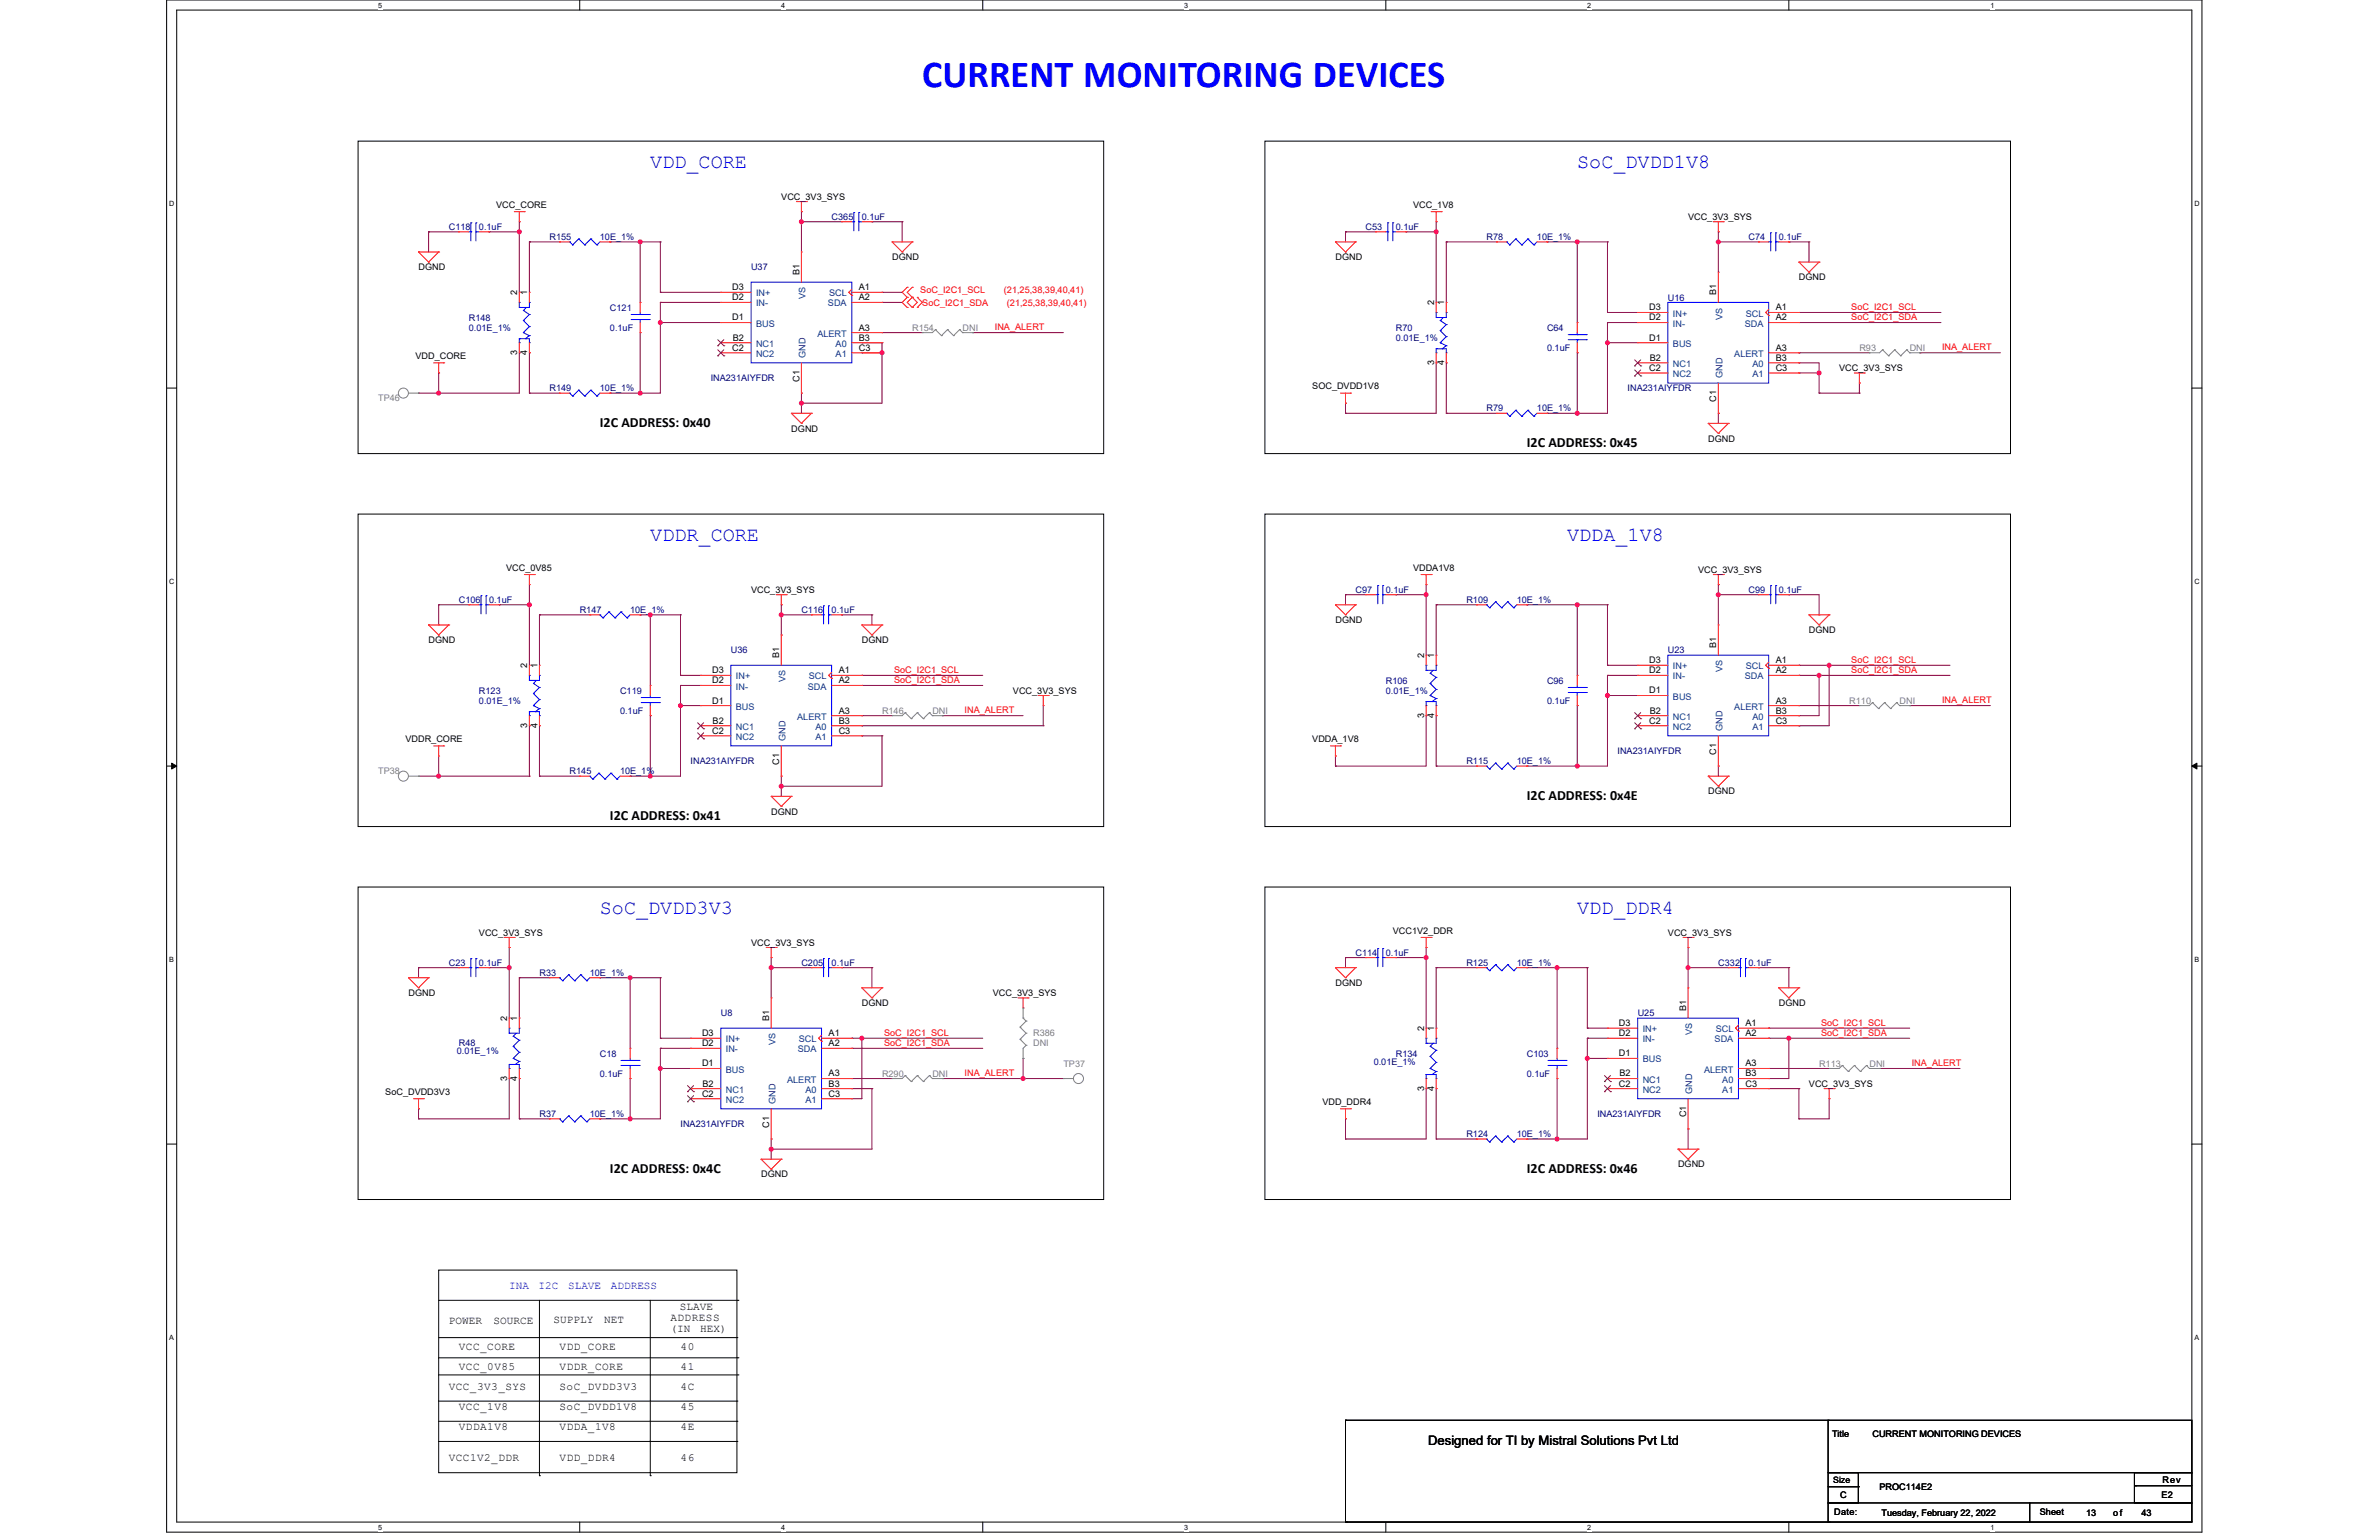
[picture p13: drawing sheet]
<svg xmlns="http://www.w3.org/2000/svg" width="432mm" height="279mm" viewBox="0 0 432 279" stroke-linecap="round" stroke-linejoin="round" font-family="sans-serif">
<defs><g id="words">
<text font-size="6.9" fill="#00f" x="167.4" y="15.8">CURRENT MONITORING DEVICES</text>
<g font-size="3.7" fill="#00f">
<text x="118" y="30.5">VDD_CORE</text>
<text x="286.3" y="30.5">SoC_DVDD1V8</text>
<text x="118" y="98.1">VDDR_CORE</text>
<text x="284.4" y="98.1">VDDA_1V8</text>
<text x="108.9" y="165.8">SoC_DVDD3V3</text>
<text x="286.3" y="165.8">VDD_DDR4</text>
</g>
<g font-size="2.6">
<text x="108.9" y="77.4">I2C ADDRESS: 0x40</text>
<text x="277.1" y="81.1">I2C ADDRESS: 0x45</text>
<text x="110.7" y="148.7">I2C ADDRESS: 0x41</text>
<text x="277.1" y="145.1">I2C ADDRESS: 0x4E</text>
<text x="277.1" y="212.8">I2C ADDRESS: 0x46</text>
</g>
<text font-size="2.5" x="110.7" y="212.7">I2C ADDRESS: 0x4C</text>
<text font-size="2.4" x="259.2" y="262.2">Designed for TI by Mistral Solutions Pvt Ltd</text>
<g font-size="2" fill="#00f">
<text x="92.4" y="233.9">INA</text>
<text x="97.8" y="233.9">I2C</text>
<text x="103.1" y="233.9">SLAVE</text>
<text x="110.9" y="233.9">ADDRESS</text>
</g>
<g font-size="2">
<text x="100.5" y="240">SUPPLY</text>
<text x="109.7" y="240">NET</text>
<text x="121.7" y="239.6">ADDRESS</text>
<text x="123.4" y="237.6">SLAVE</text>
<text x="81.5" y="240.1">POWER</text>
<text x="83.3" y="244.9">VCC_CORE</text>
<text x="89.6" y="240.1">SOURCE</text>
<text x="101.6" y="244.9">VDD_CORE</text>
<text x="121.7" y="241.6">(IN</text>
<text x="123.5" y="244.9">40</text>
<text x="127.1" y="241.6">HEX)</text>
<text x="83.3" y="248.6">VCC_0V85</text>
<text x="101.6" y="248.6">VDDR_CORE</text>
<text x="123.5" y="248.6">41</text>
<text x="81.5" y="252.2">VCC_3V3_SYS</text>
<text x="83.3" y="255.9">VCC_1V8</text>
<text x="101.6" y="252.2">SoC_DVDD3V3</text>
<text x="101.6" y="255.9">SoC_DVDD1V8</text>
<text x="123.5" y="252.2">4C</text>
<text x="123.5" y="255.9">45</text>
<text x="83.3" y="259.5">VDDA1V8</text>
<text x="101.6" y="259.5">VDDA_1V8</text>
<text x="123.5" y="259.5">4E</text>
<text x="81.5" y="265">VCC1V2_DDR</text>
<text x="101.6" y="265">VDD_DDR4</text>
<text x="123.5" y="265">46</text>
</g>
<g font-size="1.6" fill="#000080">
<text x="81.5" y="41.7">C118</text>
<text x="86.9" y="41.7">0.1uF</text>
<text x="150.9" y="39.9">C365</text>
<text x="156.4" y="39.9">0.1uF</text>
<text x="247.9" y="41.7">C53</text>
<text x="253.4" y="41.7">0.1uF</text>
<text x="99.7" y="43.5">R155</text>
<text x="108.9" y="43.5">10E_1%</text>
<text x="269.8" y="43.5">R78</text>
<text x="279" y="43.5">10E_1%</text>
<text x="317.4" y="43.5">C74</text>
<text x="322.9" y="43.5">0.1uF</text>
<text x="136.3" y="49">U37</text>
<text x="85.1" y="58.2">R148</text>
<text x="110.7" y="56.3">C121</text>
<text x="302.7" y="54.5">U16</text>
<text x="85.1" y="60">0.01E_1%</text>
<text x="110.7" y="60">0.1uF</text>
<text x="253.4" y="60">R70</text>
<text x="253.4" y="61.8">0.01E_1%</text>
<text x="280.8" y="60">C64</text>
<text x="280.8" y="63.7">0.1uF</text>
<text x="99.7" y="71">R149</text>
<text x="108.9" y="71">10E_1%</text>
<text x="129" y="69.2">INA231AIYFDR</text>
<text x="295.4" y="71">INA231AIYFDR</text>
<text x="269.8" y="74.6">R79</text>
<text x="279" y="74.6">10E_1%</text>
<text x="246" y="107.6">C97</text>
<text x="251.5" y="107.6">0.1uF</text>
<text x="317.4" y="107.6">C99</text>
<text x="322.9" y="107.6">0.1uF</text>
<text x="83.3" y="109.4">C106</text>
<text x="88.8" y="109.4">0.1uF</text>
<text x="105.2" y="111.2">R147</text>
<text x="114.4" y="111.2">10E_1%</text>
<text x="145.5" y="111.2">C116</text>
<text x="150.9" y="111.2">0.1uF</text>
<text x="266.2" y="109.4">R109</text>
<text x="275.3" y="109.4">10E_1%</text>
<text x="132.7" y="118.5">U36</text>
<text x="302.7" y="118.5">U23</text>
<text x="86.9" y="125.8">R123</text>
<text x="112.5" y="125.8">C119</text>
<text x="251.5" y="124">R106</text>
<text x="251.5" y="125.8">0.01E_1%</text>
<text x="280.8" y="124">C96</text>
<text x="86.9" y="127.7">0.01E_1%</text>
<text x="112.5" y="129.5">0.1uF</text>
<text x="280.8" y="127.7">0.1uF</text>
<text x="293.6" y="136.8">INA231AIYFDR</text>
<text x="103.4" y="140.5">R145</text>
<text x="112.5" y="140.5">10E_1%</text>
<text x="125.3" y="138.6">INA231AIYFDR</text>
<text x="266.2" y="138.6">R115</text>
<text x="275.3" y="138.6">10E_1%</text>
<text x="246" y="173.4">C114</text>
<text x="251.5" y="173.4">0.1uF</text>
<text x="81.5" y="175.2">C23</text>
<text x="86.9" y="175.2">0.1uF</text>
<text x="97.9" y="177.1">R33</text>
<text x="107.1" y="177.1">10E_1%</text>
<text x="145.5" y="175.2">C205</text>
<text x="150.9" y="175.2">0.1uF</text>
<text x="266.2" y="175.2">R125</text>
<text x="275.3" y="175.2">10E_1%</text>
<text x="311.9" y="175.2">C332</text>
<text x="317.4" y="175.2">0.1uF</text>
<text x="130.8" y="184.4">U8</text>
<text x="297.3" y="184.4">U25</text>
<text x="82.9" y="191.3">0.01E_1%</text>
<text x="83.3" y="189.9">R48</text>
<text x="108.9" y="191.7">C18</text>
<text x="253.4" y="191.7">R134</text>
<text x="277.1" y="191.7">C103</text>
<text x="108.9" y="195.3">0.1uF</text>
<text x="249.3" y="193.1">0.01E_1%</text>
<text x="277.1" y="195.3">0.1uF</text>
<text x="97.9" y="202.7">R37</text>
<text x="107.1" y="202.7">10E_1%</text>
<text x="289.9" y="202.7">INA231AIYFDR</text>
<text x="123.5" y="204.5">INA231AIYFDR</text>
<text x="266.2" y="206.3">R124</text>
<text x="275.3" y="206.3">10E_1%</text>
</g>
<g font-size="1.6">
<text x="90" y="37.7">VCC_CORE</text>
<text x="141.8" y="36.2">VCC_3V3_SYS</text>
<text x="256.5" y="37.7">VCC_1V8</text>
<text x="306.4" y="39.9">VCC_3V3_SYS</text>
<text x="161.9" y="47.2">DGND</text>
<text x="242.4" y="47.2">DGND</text>
<text x="76" y="49">DGND</text>
<text x="93.9" y="53.6" transform="rotate(-90 93.9 53.6)">2</text>
<text x="95.7" y="53.6" transform="rotate(-90 95.7 53.6)">1</text>
<text x="132.9" y="52.7">D3</text>
<text x="145.1" y="49.9" transform="rotate(-90 145.1 49.9)">B1</text>
<text x="155.9" y="52.7">A1</text>
<text x="311.5" y="53.6" transform="rotate(-90 311.5 53.6)">B1</text>
<text x="326.5" y="50.9">DGND</text>
<text x="132.9" y="58.1">D1</text>
<text x="132.9" y="54.5">D2</text>
<text x="155.9" y="60">A3</text>
<text x="155.9" y="54.5">A2</text>
<text x="260.3" y="55.4" transform="rotate(-90 260.3 55.4)">2</text>
<text x="262.1" y="55.4" transform="rotate(-90 262.1 55.4)">1</text>
<text x="299.3" y="58.1">D2</text>
<text x="299.3" y="56.3">D3</text>
<text x="322.3" y="56.3">A1</text>
<text x="322.3" y="58.1">A2</text>
<text x="75.4" y="65.1">VDD_CORE</text>
<text x="93.9" y="64.4" transform="rotate(-90 93.9 64.4)">3</text>
<text x="95.7" y="64.4" transform="rotate(-90 95.7 64.4)">4</text>
<text x="132.9" y="63.6">C2</text>
<text x="133" y="61.8">B2</text>
<text x="155.9" y="61.8">B3</text>
<text x="155.9" y="63.6">C3</text>
<text x="299.3" y="61.8">D1</text>
<text x="299.4" y="65.5">B2</text>
<text x="322.3" y="63.6">A3</text>
<text x="322.3" y="65.5">B3</text>
<text x="145.1" y="69.2" transform="rotate(-90 145.1 69.2)">C1</text>
<text x="238.2" y="70.6">SOC_DVDD1V8</text>
<text x="260.3" y="66.2" transform="rotate(-90 260.3 66.2)">3</text>
<text x="262.1" y="66.2" transform="rotate(-90 262.1 66.2)">4</text>
<text x="299.3" y="67.3">C2</text>
<text x="322.3" y="67.3">C3</text>
<text x="333.8" y="67.3">VCC_3V3_SYS</text>
<text x="311.5" y="72.9" transform="rotate(-90 311.5 72.9)">C1</text>
<text x="143.6" y="78.3">DGND</text>
<text x="310.1" y="80.1">DGND</text>
<text x="91.9" y="103.5">VCC_0V85</text>
<text x="136.3" y="107.6">VCC_3V3_SYS</text>
<text x="256.5" y="103.5">VDDA1V8</text>
<text x="308.2" y="103.9">VCC_3V3_SYS</text>
<text x="242.4" y="113">DGND</text>
<text x="77.8" y="116.7">DGND</text>
<text x="141.4" y="119.4" transform="rotate(-90 141.4 119.4)">B1</text>
<text x="156.4" y="116.7">DGND</text>
<text x="258.5" y="119.4" transform="rotate(-90 258.5 119.4)">2</text>
<text x="260.3" y="119.4" transform="rotate(-90 260.3 119.4)">1</text>
<text x="311.5" y="117.6" transform="rotate(-90 311.5 117.6)">B1</text>
<text x="328.3" y="114.9">DGND</text>
<text x="95.7" y="121.2" transform="rotate(-90 95.7 121.2)">2</text>
<text x="97.5" y="121.2" transform="rotate(-90 97.5 121.2)">1</text>
<text x="129.3" y="124">D2</text>
<text x="129.3" y="122.2">D3</text>
<text x="152.2" y="122.2">A1</text>
<text x="152.2" y="124">A2</text>
<text x="183.9" y="125.8">VCC_3V3_SYS</text>
<text x="299.3" y="125.8">D1</text>
<text x="299.3" y="122.2">D2</text>
<text x="299.3" y="120.3">D3</text>
<text x="322.3" y="120.3">A1</text>
<text x="322.3" y="122.2">A2</text>
<text x="129.3" y="127.6">D1</text>
<text x="129.3" y="131.3">B2</text>
<text x="152.2" y="129.5">A3</text>
<text x="152.2" y="131.3">B3</text>
<text x="258.5" y="130.2" transform="rotate(-90 258.5 130.2)">3</text>
<text x="260.3" y="130.2" transform="rotate(-90 260.3 130.2)">4</text>
<text x="299.3" y="131.3">C2</text>
<text x="299.4" y="129.5">B2</text>
<text x="322.3" y="127.6">A3</text>
<text x="322.3" y="129.5">B3</text>
<text x="322.3" y="131.3">C3</text>
<text x="73.6" y="134.6">VDDR_CORE</text>
<text x="95.7" y="132" transform="rotate(-90 95.7 132)">3</text>
<text x="97.5" y="132" transform="rotate(-90 97.5 132)">4</text>
<text x="129.3" y="133.1">C2</text>
<text x="152.2" y="133.1">C3</text>
<text x="238.2" y="134.6">VDDA_1V8</text>
<text x="311.5" y="136.9" transform="rotate(-90 311.5 136.9)">C1</text>
<text x="141.4" y="138.7" transform="rotate(-90 141.4 138.7)">C1</text>
<text x="140" y="147.8">DGND</text>
<text x="310.1" y="144.1">DGND</text>
<text x="86.9" y="169.7">VCC_3V3_SYS</text>
<text x="136.3" y="171.6">VCC_3V3_SYS</text>
<text x="252.8" y="169.4">VCC1V2_DDR</text>
<text x="302.7" y="169.7">VCC_3V3_SYS</text>
<text x="242.4" y="178.9">DGND</text>
<text x="74.1" y="180.7">DGND</text>
<text x="92" y="185.3" transform="rotate(-90 92 185.3)">2</text>
<text x="93.9" y="185.3" transform="rotate(-90 93.9 185.3)">1</text>
<text x="139.6" y="185.3" transform="rotate(-90 139.6 185.3)">B1</text>
<text x="156.4" y="182.5">DGND</text>
<text x="180.2" y="180.7">VCC_3V3_SYS</text>
<text x="306" y="183.4" transform="rotate(-90 306 183.4)">B1</text>
<text x="322.9" y="182.5">DGND</text>
<text x="127.4" y="189.8">D2</text>
<text x="127.4" y="188">D3</text>
<text x="150.4" y="188">A1</text>
<text x="150.4" y="189.8">A2</text>
<text x="258.5" y="187.1" transform="rotate(-90 258.5 187.1)">2</text>
<text x="260.3" y="187.1" transform="rotate(-90 260.3 187.1)">1</text>
<text x="293.9" y="191.6">D1</text>
<text x="293.9" y="188">D2</text>
<text x="293.9" y="186.2">D3</text>
<text x="316.8" y="186.2">A1</text>
<text x="316.8" y="188">A2</text>
<text x="92" y="196.1" transform="rotate(-90 92 196.1)">3</text>
<text x="93.9" y="196.1" transform="rotate(-90 93.9 196.1)">4</text>
<text x="127.4" y="193.5">D1</text>
<text x="127.5" y="197.1">B2</text>
<text x="150.4" y="195.3">A3</text>
<text x="150.4" y="197.1">B3</text>
<text x="258.5" y="197.9" transform="rotate(-90 258.5 197.9)">3</text>
<text x="260.3" y="197.9" transform="rotate(-90 260.3 197.9)">4</text>
<text x="293.9" y="197.1">C2</text>
<text x="293.9" y="195.3">B2</text>
<text x="316.8" y="193.5">A3</text>
<text x="316.8" y="195.3">B3</text>
<text x="316.8" y="197.1">C3</text>
<text x="328.3" y="197.2">VCC_3V3_SYS</text>
<text x="69.9" y="198.6">SoC_DVDD3V3</text>
<text x="127.4" y="199">C2</text>
<text x="150.4" y="199">C3</text>
<text x="240" y="200.5">VDD_DDR4</text>
<text x="306" y="202.7" transform="rotate(-90 306 202.7)">C1</text>
<text x="139.6" y="204.6" transform="rotate(-90 139.6 204.6)">C1</text>
<text x="138.1" y="213.6">DGND</text>
<text x="304.6" y="211.8">DGND</text>
<text x="332.5" y="260.6">Title</text>
<text x="339.9" y="260.6">CURRENT MONITORING DEVICES</text>
<text x="332.7" y="269">Size</text>
<text x="392.5" y="269">Rev</text>
<text x="332.9" y="274.9">Date:</text>
<text x="334" y="271.8">C</text>
<text x="341.1" y="270.3">PROC114E2</text>
<text x="341.5" y="275.1">Tuesday, February 22, 2022</text>
<text x="370.2" y="274.9">Sheet</text>
<text x="378.6" y="275.1">13</text>
<text x="383.6" y="275.1">of</text>
<text x="388.7" y="275.1">43</text>
<text x="392.3" y="271.8">E2</text>
</g>
<g font-size="1.6" fill="#004080">
<text x="137.2" y="53.8">IN+</text>
<text x="150.5" y="53.8">SCL</text>
<text x="137.2" y="59.3">BUS</text>
<text x="137.2" y="55.6">IN-</text>
<text x="146.2" y="54.3" transform="rotate(-90 146.2 54.3)">VS</text>
<text x="150.3" y="55.6">SDA</text>
<text x="303.7" y="59.3">IN-</text>
<text x="303.7" y="57.4">IN+</text>
<text x="312.6" y="58" transform="rotate(-90 312.6 58)">VS</text>
<text x="316.7" y="59.3">SDA</text>
<text x="316.9" y="57.4">SCL</text>
<text x="137.2" y="62.9">NC1</text>
<text x="137.2" y="64.8">NC2</text>
<text x="146.2" y="64.9" transform="rotate(-90 146.2 64.9)">GND</text>
<text x="148.4" y="61.1">ALERT</text>
<text x="151.7" y="62.9">A0</text>
<text x="151.7" y="64.8">A1</text>
<text x="303.7" y="62.9">BUS</text>
<text x="314.8" y="64.8">ALERT</text>
<text x="303.7" y="66.6">NC1</text>
<text x="303.7" y="68.4">NC2</text>
<text x="312.6" y="68.6" transform="rotate(-90 312.6 68.6)">GND</text>
<text x="318.1" y="66.6">A0</text>
<text x="318.1" y="68.4">A1</text>
<text x="133.6" y="125.1">IN-</text>
<text x="133.6" y="123.3">IN+</text>
<text x="142.6" y="123.8" transform="rotate(-90 142.6 123.8)">VS</text>
<text x="146.6" y="125.1">SDA</text>
<text x="146.8" y="123.3">SCL</text>
<text x="303.7" y="123.3">IN-</text>
<text x="303.7" y="121.4">IN+</text>
<text x="312.6" y="122" transform="rotate(-90 312.6 122)">VS</text>
<text x="316.7" y="123.3">SDA</text>
<text x="316.9" y="121.4">SCL</text>
<text x="133.6" y="128.8">BUS</text>
<text x="144.7" y="130.6">ALERT</text>
<text x="303.7" y="130.6">NC1</text>
<text x="303.7" y="126.9">BUS</text>
<text x="314.8" y="128.8">ALERT</text>
<text x="318.1" y="130.6">A0</text>
<text x="133.6" y="132.4">NC1</text>
<text x="133.6" y="134.2">NC2</text>
<text x="142.6" y="134.4" transform="rotate(-90 142.6 134.4)">GND</text>
<text x="148" y="132.4">A0</text>
<text x="148" y="134.2">A1</text>
<text x="303.7" y="132.4">NC2</text>
<text x="312.6" y="132.6" transform="rotate(-90 312.6 132.6)">GND</text>
<text x="318.1" y="132.4">A1</text>
<text x="131.7" y="190.9">IN-</text>
<text x="131.7" y="189.1">IN+</text>
<text x="140.7" y="189.7" transform="rotate(-90 140.7 189.7)">VS</text>
<text x="144.8" y="190.9">SDA</text>
<text x="145" y="189.1">SCL</text>
<text x="298.2" y="189.1">IN-</text>
<text x="298.2" y="187.3">IN+</text>
<text x="307.2" y="187.8" transform="rotate(-90 307.2 187.8)">VS</text>
<text x="311.2" y="189.1">SDA</text>
<text x="311.4" y="187.3">SCL</text>
<text x="131.7" y="194.6">BUS</text>
<text x="142.9" y="196.4">ALERT</text>
<text x="298.2" y="196.4">NC1</text>
<text x="298.2" y="192.8">BUS</text>
<text x="309.3" y="194.6">ALERT</text>
<text x="312.6" y="196.4">A0</text>
<text x="131.7" y="198.3">NC1</text>
<text x="131.7" y="200.1">NC2</text>
<text x="140.7" y="200.3" transform="rotate(-90 140.7 200.3)">GND</text>
<text x="146.2" y="198.3">A0</text>
<text x="146.2" y="200.1">A1</text>
<text x="298.2" y="198.3">NC2</text>
<text x="307.2" y="198.4" transform="rotate(-90 307.2 198.4)">GND</text>
<text x="312.6" y="198.3">A1</text>
</g>
<g font-size="1.6" fill="#f00">
<text x="167" y="53.2">SoC_I2C1_SCL</text>
<text x="182.2" y="53.2">(21,25,38,39,40,41)</text>
<text x="167.4" y="55.4">SoC_I2C1_SDA</text>
<text x="180.6" y="59.9">INA_ALERT</text>
<text x="182.8" y="55.4">(21,25,38,39,40,41)</text>
<text x="336" y="56.3">SoC_I2C1_SCL</text>
<text x="336" y="58.1">SoC_I2C1_SDA</text>
<text x="352.5" y="63.6">INA_ALERT</text>
<text x="162.3" y="122.1">SoC_I2C1_SCL</text>
<text x="162.3" y="123.9">SoC_I2C1_SDA</text>
<text x="336" y="120.3">SoC_I2C1_SCL</text>
<text x="336" y="122.1">SoC_I2C1_SDA</text>
<text x="175.1" y="129.4">INA_ALERT</text>
<text x="352.5" y="127.6">INA_ALERT</text>
<text x="160.5" y="187.9">SoC_I2C1_SCL</text>
<text x="160.5" y="189.8">SoC_I2C1_SDA</text>
<text x="330.5" y="186.1">SoC_I2C1_SCL</text>
<text x="330.5" y="187.9">SoC_I2C1_SDA</text>
<text x="175.1" y="195.2">INA_ALERT</text>
<text x="347" y="193.4">INA_ALERT</text>
</g>
<g font-size="1.6" fill="#808080">
<text x="165.6" y="60">R154</text>
<text x="174.7" y="60">DNI</text>
<text x="337.5" y="63.7">R93</text>
<text x="346.6" y="63.7">DNI</text>
<text x="68.6" y="72.8">TP46</text>
<text x="160.1" y="129.5">R146</text>
<text x="169.2" y="129.5">DNI</text>
<text x="335.7" y="127.7">R110</text>
<text x="344.8" y="127.7">DNI</text>
<text x="68.6" y="140.5">TP38</text>
<text x="187.5" y="188">R386</text>
<text x="187.5" y="189.9">DNI</text>
<text x="160.1" y="195.3">R290</text>
<text x="169.2" y="195.3">DNI</text>
<text x="193" y="193.5">TP37</text>
<text x="330.2" y="193.5">R113</text>
<text x="339.3" y="193.5">DNI</text>
</g>
<g font-size="1.3">
<text x="68.6" y="1.4">5</text>
<text x="141.8" y="1.4">4</text>
<text x="215" y="1.4">3</text>
<text x="288.1" y="1.4">2</text>
<text x="361.3" y="1.4">1</text>
<text x="30.7" y="37.3">D</text>
<text x="398.3" y="37.3">D</text>
<text x="30.7" y="105.9">C</text>
<text x="398.3" y="105.9">C</text>
<text x="30.7" y="174.5">B</text>
<text x="398.3" y="174.5">B</text>
<text x="30.7" y="243">A</text>
<text x="398.3" y="243">A</text>
<text x="68.6" y="277.5">5</text>
<text x="141.8" y="277.5">4</text>
<text x="215" y="277.5">3</text>
<text x="288.1" y="277.5">2</text>
<text x="361.3" y="277.5">1</text>
</g>
</g></defs>
<path d="M30.2 0h369.5v278h-369.5zM32.1 1.8h365.7v274.3h-365.7z" fill="none" stroke="#000" stroke-width=".18"/>
<g fill="#fff">
<path d="M68.7 .2h.7v1.4h-.7z"/>
<path d="M68.7 276.3h.7v1.5h-.7z"/>
</g>
<path d="M105.2 0v1.8M105.2 276.1v1.9" fill="none" stroke="#000" stroke-width=".18"/>
<g fill="#fff">
<path d="M141.8 .2h.7v1.4h-.7z"/>
<path d="M141.8 276.3h.7v1.5h-.7z"/>
</g>
<path d="M178.4 0v1.8M178.4 276.1v1.9" fill="none" stroke="#000" stroke-width=".18"/>
<g fill="#fff">
<path d="M215 .2h.7v1.4h-.7z"/>
<path d="M215 276.3h.7v1.5h-.7z"/>
</g>
<path d="M251.5 0v1.8M251.5 276.1v1.9" fill="none" stroke="#000" stroke-width=".18"/>
<g fill="#fff">
<path d="M288.1 .2h.7v1.4h-.7z"/>
<path d="M288.1 276.3h.7v1.5h-.7z"/>
</g>
<path d="M324.7 0v1.8M324.7 276.1v1.9" fill="none" stroke="#000" stroke-width=".18"/>
<g fill="#fff">
<path d="M361.3 .2h.7v1.4h-.7z"/>
<path d="M361.3 276.3h.7v1.5h-.7z"/>
<path d="M30.7 36.1h1v1.5h-1z"/>
<path d="M398.3 36.1h.9v1.5h-.9z"/>
<path d="M30.7 104.7h1v1.5h-1z"/>
<path d="M398.3 104.7h.9v1.5h-.9z"/>
</g>
<path d="M30.2 70.4h1.9M397.8 70.4h1.9" fill="none" stroke="#000" stroke-width=".18"/>
<g fill="#fff">
<path d="M30.7 173.3h.9v1.4h-.9z"/>
<path d="M398.3 173.3h.9v1.4h-.9z"/>
</g>
<path d="M30.2 139h1.9M31.2 138.5l.9 .5-.9 .5zM397.8 139l.9-.5v1zM397.8 139h1.9" fill="none" stroke="#000" stroke-width=".18"/>
<path d="M31.2 138.5l.9 .5-.9 .5zM397.8 139l.9-.5v1z" fill="#000"/>
<g fill="#fff">
<path d="M30.7 241.9h.9v1.4h-.9z"/>
<path d="M398.3 241.9h.9v1.4h-.9z"/>
</g>
<g fill="none" stroke="#000" stroke-width=".18">
<path d="M65 25.6h135.3v56.7h-135.3zM229.6 25.6h135.3v56.7h-135.3zM65 93.3h135.3v56.7h-135.3zM229.6 93.3h135.3v56.7h-135.3zM65 160.9h135.3v56.7h-135.3zM229.6 160.9h135.3v56.7h-135.3zM30.2 207.6h1.9M397.8 207.6h1.9M79.6 230.4h54.2v36.8h-54.2zM79.6 235.9h54.3M97.9 235.9v31.8M118 235.9v31.8"/>
<path d="M133.9 235.9h.1M79.6 242.7h54.2M79.6 246.3h54.3M79.6 249.4h54.3M79.6 254.2h54.2M79.6 257.9h54.2M133.8 242.7h.1M133.8 254.2h.1M133.8 257.9h.1M133.9 246.3h.1M133.9 249.4h.1M79.6 261.5h54.2"/>
<path d="M97.9 267.7h.1M118 267.7h.1M133.8 261.5h.1"/>
</g>
<g fill="none" stroke="#800040" stroke-width=".18">
<path d="M96.1 43.9h.1M96.1 43.9v9.1M94.3 64h.1M94.3 64v7.3M96.1 64h.1M96.1 64v7.3M96.1 109.7h.1M96.1 106.1v3.6M97.9 111.6h.1M97.9 111.6v9.1M96.1 131.7h.1M96.1 131.7v9.1"/>
<path d="M97.9 131.7h.1M97.9 131.7v9.1M330.2 122.5h.1M330.2 122.5v7.3"/>
</g>
<circle cx="330.2" cy="122.5" r=".37" fill="#f0f"/>
<circle cx="330.2" cy="122.5" r=".37" fill="none" stroke="#f0f" stroke-width=".18"/>
<path d="M258.8 106.1h.1M258.8 106.1v1.8M332 120.7h.1M332 120.7v11M92.4 171.9h.1M92.4 171.9v3.7M244.2 203h.1M244.2 203v3.7" fill="none" stroke="#800040" stroke-width=".18"/>
<circle cx="92.4" cy="175.6" r=".37" fill="#f0f"/>
<circle cx="92.4" cy="175.6" r=".37" fill="none" stroke="#f0f" stroke-width=".18"/>
<path d="M94.3 177.4h.1M94.3 177.4v7.3M94.3 177.4h5.4M108.9 177.4h.1M108.9 177.4h5.5M92.4 195.7h.1M92.4 195.7v7.3M94.3 195.7h.1M94.3 195.7v7.3M119.9 193.9h.1M119.9 193.9v9.1" fill="none" stroke="#800040" stroke-width=".18"/>
<circle cx="114.4" cy="177.4" r=".37" fill="#f0f"/>
<circle cx="114.4" cy="177.4" r=".37" fill="none" stroke="#f0f" stroke-width=".18"/>
<path d="M76 175.6h.1M76 175.6h7.3M76 175.6v1.8M88.8 175.6h.1M88.8 175.6h3.6M114.4 195.7h.1M114.4 195.7v7.3h-5.5M94.3 203h.1M94.3 203h5.4M108.9 203h.1" fill="none" stroke="#800040" stroke-width=".18"/>
<circle cx="114.4" cy="203" r=".37" fill="#f0f"/>
<circle cx="114.4" cy="203" r=".37" fill="none" stroke="#f0f" stroke-width=".18"/>
<g fill="none" stroke="#800040" stroke-width=".18">
<path d="M92.4 175.6h.1M92.4 175.6v9.1M114.4 177.4h.1M114.4 177.4v12.8M114.4 177.4h5.5M119.9 177.4h.1M119.9 177.4v11M140 173.7h.1M140 173.7v1.9M119.9 188.4h.1M119.9 188.4h5.4M76 203h.1"/>
<path d="M76 203h16.4M114.4 203h.1M114.4 203h5.5"/>
</g>
<circle cx="140" cy="175.6" r=".37" fill="#f0f"/>
<circle cx="140" cy="175.6" r=".37" fill="none" stroke="#f0f" stroke-width=".18"/>
<g fill="none" stroke="#800040" stroke-width=".18">
<path d="M260.7 42.1h.1M260.7 42.1v12.8M262.5 43.9h.1M262.5 43.9v11M260.7 65.8h.1M260.7 65.8v9.2M262.5 65.8h.1M262.5 65.8v9.2M260.7 109.7h.1M260.7 109.7v9.2M258.8 129.8h.1M258.8 129.8v9.2"/>
<path d="M260.7 129.8h.1M260.7 129.8v9.2M140 175.6h.1M140 175.6v5.5M76 201.2h.1M76 201.2v1.8"/>
</g>
<circle cx="260.7" cy="42.1" r=".37" fill="#f0f"/>
<circle cx="260.7" cy="42.1" r=".37" fill="none" stroke="#f0f" stroke-width=".18"/>
<path d="M258.8 171.9h.1M258.8 173.7h.1M258.8 171.9v14.6M258.8 197.5h.1M258.8 197.5v9.2" fill="none" stroke="#800040" stroke-width=".18"/>
<circle cx="258.8" cy="173.7" r=".37" fill="#f0f"/>
<circle cx="258.8" cy="173.7" r=".37" fill="none" stroke="#f0f" stroke-width=".18"/>
<g fill="none" stroke="#800040" stroke-width=".18">
<path d="M145.5 38.4h.1M145.5 38.4v7.3M96.1 43.9h.1M96.1 43.9h5.5M110.7 43.9h.1M110.7 43.9h5.5M145.5 40.2h.1M311.9 43.9h.1M311.9 43.9v5.5M96.1 71.3h.1M96.1 71.3h5.5M110.7 71.3h.1"/>
<path d="M116.2 60.4h.1M116.2 60.4v10.9h-5.5M260.7 175.6h.1M260.7 175.6v10.9M260.7 197.5h.1M260.7 197.5v9.2"/>
</g>
<circle cx="116.2" cy="71.3" r=".37" fill="#f0f"/>
<circle cx="116.2" cy="71.3" r=".37" fill="none" stroke="#f0f" stroke-width=".18"/>
<path d="M116.2 43.9h.1M116.2 43.9v11M116.2 71.3h.1M116.2 71.3h3.7" fill="none" stroke="#800040" stroke-width=".18"/>
<circle cx="116.2" cy="43.9" r=".37" fill="#f0f"/>
<circle cx="116.2" cy="43.9" r=".37" fill="none" stroke="#f0f" stroke-width=".18"/>
<path d="M116.2 43.9h.1M116.2 43.9h3.7M119.9 58.5h.1M119.9 58.5v12.8M141.8 115.2h.1M141.8 111.6v3.6" fill="none" stroke="#800040" stroke-width=".18"/>
<circle cx="141.8" cy="111.6" r=".37" fill="#f0f"/>
<circle cx="141.8" cy="111.6" r=".37" fill="none" stroke="#f0f" stroke-width=".18"/>
<path d="M123.5 128h.1M123.5 128v12.8" fill="none" stroke="#800040" stroke-width=".18"/>
<circle cx="123.5" cy="128" r=".37" fill="#f0f"/>
<circle cx="123.5" cy="128" r=".37" fill="none" stroke="#f0f" stroke-width=".18"/>
<path d="M291.8 62.2h.1M291.8 62.2h5.4M291.8 62.2v12.8M97.9 111.6h.1M97.9 111.6h9.2M116.2 111.6h.1M116.2 111.6h1.8M97.9 140.8h.1M97.9 140.8h7.3M114.4 140.8h.1M114.4 140.8h3.6" fill="none" stroke="#800040" stroke-width=".18"/>
<circle cx="291.8" cy="62.2" r=".37" fill="#f0f"/>
<circle cx="291.8" cy="62.2" r=".37" fill="none" stroke="#f0f" stroke-width=".18"/>
<g fill="none" stroke="#800040" stroke-width=".18">
<path d="M262.5 43.9h.1M262.5 43.9h9.1M280.8 43.9h.1M280.8 43.9h5.5M262.5 75h.1M262.5 75h9.1M280.8 75h.1M280.8 75h5.5M260.7 109.7h.1M260.7 109.7h7.3M277.1 109.7h.1M277.1 109.7h9.2"/>
<path d="M291.8 126.2h.1M291.8 126.2h5.4M291.8 126.2v12.8"/>
</g>
<circle cx="286.3" cy="109.7" r=".37" fill="#f0f"/>
<circle cx="286.3" cy="109.7" r=".37" fill="none" stroke="#f0f" stroke-width=".18"/>
<path d="M277.1 139h.1M277.1 139h9.2" fill="none" stroke="#800040" stroke-width=".18"/>
<circle cx="286.3" cy="139" r=".37" fill="#f0f"/>
<circle cx="286.3" cy="139" r=".37" fill="none" stroke="#f0f" stroke-width=".18"/>
<path d="M260.7 139h.1M260.7 139h7.3M288.1 192h.1M288.1 192v14.7" fill="none" stroke="#800040" stroke-width=".18"/>
<circle cx="288.1" cy="192" r=".37" fill="#f0f"/>
<circle cx="288.1" cy="192" r=".37" fill="none" stroke="#f0f" stroke-width=".18"/>
<g fill="none" stroke="#800040" stroke-width=".18">
<path d="M88.8 42.1h.1M94.3 40.2h.1M94.3 40.2v1.9h-5.5M326.5 120.7h.1M326.5 122.5h.1M326.5 120.7h5.5M326.5 122.5h3.7M260.7 175.6h.1M260.7 175.6h7.3M277.1 175.6h.1M277.1 175.6h5.5M260.7 206.7h.1"/>
<path d="M260.7 206.7h7.3M277.1 206.7h.1M277.1 206.7h5.5"/>
</g>
<circle cx="94.2" cy="42.1" r=".37" fill="#f0f"/>
<circle cx="94.2" cy="42.1" r=".37" fill="none" stroke="#f0f" stroke-width=".18"/>
<path d="M77.8 42.1h.1M77.8 42.1v3.6M77.8 42.1h5.5M119.9 58.5h.1M119.9 58.5h10.9" fill="none" stroke="#800040" stroke-width=".18"/>
<circle cx="119.9" cy="58.5" r=".37" fill="#f0f"/>
<circle cx="119.9" cy="58.5" r=".37" fill="none" stroke="#f0f" stroke-width=".18"/>
<g fill="none" stroke="#800040" stroke-width=".18">
<path d="M94.3 42.1h.1M94.3 42.1v10.9M119.9 53h.1M119.9 43.9h.1M119.9 53h10.9M119.9 43.9v9.1M79.6 71.3h.1M79.6 71.3h14.7M156.4 62.2h.1M156.4 64h.1M156.4 62.2h3.7M160.1 62.2h.1"/>
<path d="M160.1 62.2v1.8h-3.7M79.6 113.4h.1M79.6 109.7h.1M79.6 109.7h5.5M79.6 109.7v3.7M90.6 109.7h.1M90.6 109.7h5.5M96.1 109.7h.1M96.1 109.7v11M123.5 128h.1M123.5 128h3.7M156.4 129.8h.1"/>
<path d="M156.4 129.8h5.5M171.1 129.8h.1M171.1 129.8h14.6M76 140.8h3.6M79.6 140.8h.1"/>
</g>
<circle cx="96.1" cy="109.7" r=".37" fill="#f0f"/>
<circle cx="96.1" cy="109.7" r=".37" fill="none" stroke="#f0f" stroke-width=".18"/>
<path d="M118 111.6h.1M118 111.6h5.5M123.5 111.6h.1M123.5 111.6v10.9M118 129.8h.1M118 129.8v11M123.5 122.5h.1M123.5 122.5h3.7M118 140.8h.1M118 140.8h5.5" fill="none" stroke="#800040" stroke-width=".18"/>
<circle cx="118" cy="140.8" r=".37" fill="#f0f"/>
<circle cx="118" cy="140.8" r=".37" fill="none" stroke="#f0f" stroke-width=".18"/>
<path d="M118 111.6h.1M118 111.6v12.8" fill="none" stroke="#800040" stroke-width=".18"/>
<circle cx="118" cy="111.6" r=".37" fill="#f0f"/>
<circle cx="118" cy="111.6" r=".37" fill="none" stroke="#f0f" stroke-width=".18"/>
<path d="M79.6 137.2v3.6M156.4 133.5h.1M156.4 131.7h.1M156.4 133.5h3.7M156.4 131.7h33M160.1 133.5h.1M160.1 133.5v9.1M189.4 131.7h.1M189.4 128v3.7M79.6 140.8h.1M141.8 140.8h.1M141.8 140.8v1.8" fill="none" stroke="#800040" stroke-width=".18"/>
<circle cx="79.6" cy="140.8" r=".37" fill="#f0f"/>
<circle cx="79.6" cy="140.8" r=".37" fill="none" stroke="#f0f" stroke-width=".18"/>
<g fill="none" stroke="#800040" stroke-width=".18">
<path d="M291.8 58.5h.1M291.8 58.5h5.4M291.8 58.5v3.7M326.5 56.7h25.6M326.5 58.5h25.6M352.1 56.7h.1M352.1 58.5h.1M326.5 64h.1M326.5 64h12.8M348.5 64h.1M348.5 64h14.6M141.8 109.7h.1"/>
<path d="M141.8 109.7v1.9M291.8 122.5h.1M291.8 126.2h.1M291.8 122.5v3.7M291.8 122.5h5.4M326.5 128h.1M326.5 128h11M346.6 128h.1M346.6 128h14.7"/>
</g>
<circle cx="291.8" cy="126.2" r=".37" fill="#f0f"/>
<circle cx="291.8" cy="126.2" r=".37" fill="none" stroke="#f0f" stroke-width=".18"/>
<g fill="none" stroke="#800040" stroke-width=".18">
<path d="M244.2 42.1h.1M244.2 42.1v1.8M244.2 42.1h5.5M255.2 42.1h.1M255.2 42.1h5.5M244.2 107.9h.1M244.2 107.9h3.7M244.2 107.9v1.8M253.4 107.9h.1M253.4 107.9h5.4M258.8 107.9h.1M258.8 107.9v11"/>
<path d="M242.4 139h.1M242.4 139h16.4"/>
</g>
<circle cx="258.8" cy="107.9" r=".37" fill="#f0f"/>
<circle cx="258.8" cy="107.9" r=".37" fill="none" stroke="#f0f" stroke-width=".18"/>
<g fill="none" stroke="#800040" stroke-width=".18">
<path d="M286.3 43.9h.1M286.3 43.9h5.5M291.8 56.7h.1M291.8 43.9h.1M291.8 43.9v12.8M291.8 56.7h5.4M244.2 75h.1M244.2 75h16.5M286.3 75h.1M286.3 64h.1M286.3 75h5.5M286.3 64v11"/>
<path d="M286.3 109.7h.1M286.3 109.7h5.5M291.8 109.7h.1M291.8 109.7v11M242.4 137.2h.1M242.4 137.2v1.8M286.3 139h.1M286.3 139h5.5M291.8 120.7h.1M291.8 120.7h5.4M326.5 129.8h.1M326.5 129.8h3.7"/>
</g>
<circle cx="286.3" cy="75" r=".37" fill="#f0f"/>
<circle cx="286.3" cy="75" r=".37" fill="none" stroke="#f0f" stroke-width=".18"/>
<g fill="none" stroke="#800040" stroke-width=".18">
<path d="M260.7 40.2h.1M260.7 40.2v1.9M244.2 73.2h.1M244.2 73.2v1.8M326.5 67.7h.1M326.5 65.8h.1M326.5 67.7h3.7M326.5 65.8h3.7M286.3 128h.1M286.3 128v11M244.2 173.7h.1M244.2 173.7v1.9"/>
<path d="M244.2 173.7h3.7M253.4 173.7h.1M253.4 173.7h5.4M282.6 175.6h.1M282.6 175.6h5.5M288.1 188.4h.1M288.1 188.4h3.7M288.1 188.4v3.6M321 193.9h.1M321 193.9h11M341.1 193.9h.1M341.1 193.9h14.7"/>
<path d="M244.2 206.7h.1M244.2 206.7h14.6"/>
</g>
<circle cx="282.6" cy="175.6" r=".37" fill="#f0f"/>
<circle cx="282.6" cy="175.6" r=".37" fill="none" stroke="#f0f" stroke-width=".18"/>
<path d="M288.1 175.6h.1M288.1 175.6v10.9M288.1 186.5h.1M288.1 186.5h3.7M282.6 206.7h.1M282.6 206.7h5.5" fill="none" stroke="#800040" stroke-width=".18"/>
<circle cx="282.6" cy="206.7" r=".37" fill="#f0f"/>
<circle cx="282.6" cy="206.7" r=".37" fill="none" stroke="#f0f" stroke-width=".18"/>
<path d="M160.1 64h.1M160.1 64v9.2M282.6 195.7h.1M282.6 195.7v11M288.1 192h.1M288.1 192h3.7M321 195.7h.1M321 197.5h.1M321 195.7h3.7M321 197.5h5.5" fill="none" stroke="#800040" stroke-width=".18"/>
<circle cx="160.1" cy="64" r=".37" fill="#f0f"/>
<circle cx="160.1" cy="64" r=".37" fill="none" stroke="#f0f" stroke-width=".18"/>
<path d="M145.5 40.2h.1M145.5 40.2h7.3M326.5 131.7h.1M326.5 131.7h5.5M326.5 197.5h.1M326.5 197.5v5.5M332 199.3h.1M332 199.3v3.7h-5.5M326.5 203h.1" fill="none" stroke="#800040" stroke-width=".18"/>
<circle cx="145.5" cy="40.2" r=".37" fill="#f0f"/>
<circle cx="145.5" cy="40.2" r=".37" fill="none" stroke="#f0f" stroke-width=".18"/>
<path d="M311.9 42.1h.1M311.9 42.1v1.8M141.8 111.6h.1M141.8 111.6h5.5" fill="none" stroke="#800040" stroke-width=".18"/>
<circle cx="311.9" cy="43.9" r=".37" fill="#f0f"/>
<circle cx="311.9" cy="43.9" r=".37" fill="none" stroke="#f0f" stroke-width=".18"/>
<path d="M311.9 43.9h.1M311.9 43.9h7.3M145.5 73.2h.1M145.5 73.2h14.6" fill="none" stroke="#800040" stroke-width=".18"/>
<circle cx="145.5" cy="73.1" r=".37" fill="#f0f"/>
<circle cx="145.5" cy="73.1" r=".37" fill="none" stroke="#f0f" stroke-width=".18"/>
<path d="M145.5 73.2h.1M145.5 73.2v1.8M141.8 142.6h.1M141.8 142.6h18.3" fill="none" stroke="#800040" stroke-width=".18"/>
<circle cx="141.8" cy="142.6" r=".37" fill="#f0f"/>
<circle cx="141.8" cy="142.6" r=".37" fill="none" stroke="#f0f" stroke-width=".18"/>
<path d="M79.6 67.7h.1M79.6 67.7v3.6M311.9 75h.1M311.9 75v1.8M311.9 139h.1M311.9 139v1.8M141.8 142.6h.1M141.8 142.6v1.9M306.4 204.8h.1M306.4 204.8v3.7" fill="none" stroke="#800040" stroke-width=".18"/>
<circle cx="79.6" cy="71.3" r=".37" fill="#f0f"/>
<circle cx="79.6" cy="71.3" r=".37" fill="none" stroke="#f0f" stroke-width=".18"/>
<path d="M158.3 40.2h.1M158.3 40.2h5.4M163.7 40.2h.1M163.7 40.2v3.7M306.4 175.6h.1M306.4 171.9h.1M306.4 171.9v7.3M306.4 175.6h7.3" fill="none" stroke="#800040" stroke-width=".18"/>
<circle cx="306.4" cy="175.6" r=".37" fill="#f0f"/>
<circle cx="306.4" cy="175.6" r=".37" fill="none" stroke="#f0f" stroke-width=".18"/>
<path d="M311.9 107.9h.1M311.9 106.1h.1M311.9 106.1v7.3M319.2 175.6h.1M319.2 175.6h5.5M324.7 175.6h.1M324.7 175.6v3.6" fill="none" stroke="#800040" stroke-width=".18"/>
<circle cx="311.9" cy="107.9" r=".37" fill="#f0f"/>
<circle cx="311.9" cy="107.9" r=".37" fill="none" stroke="#f0f" stroke-width=".18"/>
<g fill="none" stroke="#800040" stroke-width=".18">
<path d="M286.3 43.9h.1M286.3 43.9v14.6M324.7 43.9h.1M324.7 43.9h3.6M328.3 43.9h.1M328.3 43.9v3.6M152.8 111.6h.1M152.8 111.6h5.5M158.3 111.6h.1M158.3 111.6v1.8M311.9 107.9h.1M311.9 107.9h7.3"/>
<path d="M324.7 107.9h.1M324.7 107.9h5.5v3.7M330.2 111.6h.1M140 175.6h.1M140 175.6h7.3M152.8 175.6h.1M152.8 175.6h5.5M158.3 175.6h.1M158.3 175.6v3.6"/>
</g>
<circle cx="286.3" cy="43.9" r=".37" fill="#f0f"/>
<circle cx="286.3" cy="43.9" r=".37" fill="none" stroke="#f0f" stroke-width=".18"/>
<g fill="none" stroke="#800040" stroke-width=".18">
<path d="M119.9 54.9h.1M119.9 54.9h10.9M119.9 54.9v3.6M145.5 71.3h.1M145.5 71.3v1.9M160.1 60.4h.1M160.1 60.4h7.3M176.5 60.4h.1M176.5 60.4h16.5M286.3 109.7h.1M286.3 109.7v12.8M282.6 175.6h.1"/>
<path d="M282.6 175.6v14.6M154.6 199.3h.1M156.4 188.4h.1M156.4 188.4v10.9h-1.8M185.7 192h.1M185.7 192v3.7"/>
</g>
<circle cx="185.7" cy="195.7" r=".37" fill="#f0f"/>
<circle cx="185.7" cy="195.7" r=".37" fill="none" stroke="#f0f" stroke-width=".18"/>
<g fill="none" stroke="#800040" stroke-width=".18">
<path d="M154.6 188.4h.1M154.6 197.5h.1M154.6 195.7h.1M154.6 188.4h1.8M154.6 197.5h3.7M154.6 195.7h7.3M158.3 197.5h.1M158.3 197.5v11h-18.3M171.1 195.7h.1M171.1 195.7h14.6M140 206.7h.1M140 208.5h.1"/>
<path d="M140 206.7v3.6"/>
</g>
<circle cx="140" cy="208.5" r=".37" fill="#f0f"/>
<circle cx="140" cy="208.5" r=".37" fill="none" stroke="#f0f" stroke-width=".18"/>
<path d="M119.9 190.2h.1M119.9 193.9h.1M119.9 190.2h5.4M119.9 193.9h5.4" fill="none" stroke="#800040" stroke-width=".18"/>
<circle cx="119.9" cy="193.8" r=".37" fill="#f0f"/>
<circle cx="119.9" cy="193.8" r=".37" fill="none" stroke="#f0f" stroke-width=".18"/>
<path d="M321 188.4h.1M321 188.4h3.7M324.7 188.4h.1M324.7 188.4v7.3" fill="none" stroke="#800040" stroke-width=".18"/>
<circle cx="324.7" cy="188.4" r=".37" fill="#f0f"/>
<circle cx="324.7" cy="188.4" r=".37" fill="none" stroke="#f0f" stroke-width=".18"/>
<g fill="none" stroke="#800040" stroke-width=".18">
<path d="M160.1 53h.1M160.1 54.9h.1M160.1 53h3.6M160.1 54.9h3.6M123.5 124.4h.1M123.5 128h.1M123.5 124.4h3.7M123.5 124.4v3.6M156.4 122.5h.1M156.4 124.4h.1M156.4 124.4h22M156.4 122.5h22"/>
<path d="M119.9 190.2h.1M119.9 190.2v3.7M156.4 188.4h.1M156.4 188.4h22"/>
</g>
<circle cx="156.4" cy="188.4" r=".37" fill="#f0f"/>
<circle cx="156.4" cy="188.4" r=".37" fill="none" stroke="#f0f" stroke-width=".18"/>
<path d="M332 120.7h.1M332 120.7h21.9M154.6 190.2h.1M154.6 190.2h23.8M185.7 195.7h.1M185.7 195.7h7.3" fill="none" stroke="#800040" stroke-width=".18"/>
<circle cx="332" cy="120.7" r=".37" fill="#f0f"/>
<circle cx="332" cy="120.7" r=".37" fill="none" stroke="#f0f" stroke-width=".18"/>
<g fill="none" stroke="#800040" stroke-width=".18">
<path d="M76 71.3h.1M76 71.3h3.6M330.2 67.7h.1M330.2 71.3h.1M330.2 65.8v5.5M330.2 122.5h.1M330.2 122.5h23.7M79.6 140.8h16.5M96.1 140.8h.1M321 186.5h.1M321 186.5h25.6M324.7 188.4h.1"/>
<path d="M324.7 188.4h21.9"/>
</g>
<circle cx="330.2" cy="67.7" r=".37" fill="#f0f"/>
<circle cx="330.2" cy="67.7" r=".37" fill="none" stroke="#f0f" stroke-width=".18"/>
<path d="M330.2 71.3h7.3M337.5 71.3h.1M337.5 69.5h.1M337.5 69.5v1.8" fill="none" stroke="#800040" stroke-width=".18"/>
<g fill="none" stroke="#f00" stroke-width=".18">
<path d="M93.3 38.4h1.9M94.3 38.4v1.8M95.2 38.4h.1M144.5 36.6h1.9M145.5 38.4h.1M145.5 36.6v1.8M146.4 36.6h.1M259.8 38.4h1.8M260.7 38.4v1.8M261.6 38.4h.1M76 45.7h.1M76 45.7h3.6"/>
<path d="M76 45.7l1.8 1.8M77.8 47.5h.1M79.6 45.7h.1M79.6 45.7l-1.8 1.8M83.3 42.1h.1M83.3 42.1h1.8M86.9 42.1h1.9M88.8 42.1h.1M94.3 40.2h.1M94.3 53h.1M94.3 53v1.9M96.1 53h.1"/>
<path d="M96.1 53v1.9M101.6 43.9h.1M101.6 43.9h1.8M108.9 43.9h1.8M110.7 43.9h.1M116.2 54.9h.1M116.2 54.9v1.8M116.2 58.5v1.9M130.8 58.5h.1M130.8 54.9h.1M130.8 53h.1M130.8 58.5h5.5"/>
<path d="M130.8 54.9h5.5M130.8 53h5.5M145.5 45.7h.1M145.5 45.7v5.5M152.8 40.2h.1M152.8 40.2h1.8M154.1 53h.1M154.1 53l.5 .6M154.6 53.6h.1M154.6 54.9h5.5M154.6 53h5.5M154.6 52.5l-.5 .5"/>
<path d="M156.4 40.2h1.9M158.3 40.2h.1M160.1 53h.1M160.1 54.9h.1M161.9 43.9h.1M161.9 43.9h3.7M161.9 43.9l1.8 1.8M163.7 45.7h.1M164.7 53.9h.1M164.7 55.8h.1M164.7 52.1h.1M164.7 53.9l-1 1 1 .9"/>
<path d="M164.7 52.1l-1 .9 1 .9M165.6 43.9h.1M165.6 55.8h.1M165.6 53.9h.1M165.6 52.1h.1M165.6 43.9l-1.9 1.8M165.6 53.9l-.9 1 .9 .9M165.6 52.1l-.9 .9 1.8 1.9-.9 .9M166.5 53.9h.1M166.5 55.8h.1M166.5 53.9l.9 1-.9 .9M242.4 43.9h.1"/>
<path d="M242.4 43.9h3.6M242.4 43.9l1.8 1.8M244.2 45.7h.1M246 43.9h.1M246 43.9l-1.8 1.8M249.7 42.1h.1M249.7 42.1h1.8M253.4 42.1h1.8M255.2 42.1h.1M260.7 40.2h.1M260.7 54.9h.1M260.7 54.9v1.8"/>
<path d="M262.5 54.9h.1M262.5 54.9v1.8M271.6 43.9h.1M271.6 43.9h1.9M279 43.9h1.8M280.8 43.9h.1M286.3 58.5h.1M286.3 58.5v1.9M297.2 58.5h.1M297.2 56.7h.1M297.2 58.5h5.5M297.2 56.7h5.5"/>
<path d="M311 40.2h1.8M311.9 42.1h.1M311.9 49.4h.1M311.9 40.2v1.9M311.9 49.4v5.5M312.8 40.2h.1M319.2 43.9h.1M319.2 43.9h1.8M320.5 56.7h.1M320.5 56.7l.5 .5M321 57.2h.1M321 58.5h5.5"/>
<path d="M321 56.7h5.5M321 56.1l-.5 .6M322.9 43.9h1.8M324.7 43.9h.1M326.5 47.5h.1M326.5 56.7h.1M326.5 58.5h.1M326.5 47.5h3.7M326.5 47.5l1.8 1.9M328.3 49.4h.1M330.2 47.5h.1M330.2 47.5l-1.9 1.9"/>
<path d="M78.7 65.8h1.8M79.6 67.7h.1M79.6 65.8v1.9M80.5 65.8h.1M94.3 64h.1M94.3 62.2v1.8M96.1 64h.1M96.1 62.2v1.8M101.6 71.3h.1M101.6 71.3h1.8M108.9 71.3h1.8M110.7 71.3h.1"/>
<path d="M116.2 60.4h.1M130.8 62.2h.1M130.8 64h.1M130.8 62.2h5.5M130.8 64h5.5M143.6 75h.1M143.6 75h3.7M143.6 75l1.9 1.8M145.5 76.8h.1M145.5 71.3h.1M145.5 65.8v5.5M147.3 75h.1"/>
<path d="M147.3 75l-1.8 1.8M154.6 62.2h5.5M154.6 64h5.5M154.6 60.4h5.5M160.1 60.4h.1M160.1 62.2h.1M160.1 64h.1M243.3 71.3h1.8M244.2 73.2h.1M244.2 71.3v1.9M245.1 71.3h.1M260.7 65.8h.1"/>
<path d="M260.7 64v1.8M262.5 65.8h.1M262.5 64v1.8M271.6 75h.1M271.6 75h1.9M279 75h1.8M280.8 75h.1M286.3 64h.1M286.3 62.2v1.8M297.2 65.8h.1M297.2 67.7h.1M297.2 62.2h.1"/>
<path d="M297.2 65.8h5.5M297.2 67.7h5.5M297.2 62.2h5.5M310.1 76.8h.1M310.1 76.8h3.6M310.1 76.8l1.8 1.8M311.9 78.6h.1M311.9 75h.1M311.9 69.5v5.5M313.7 76.8h.1M313.7 76.8l-1.8 1.8M321 65.8h5.5"/>
<path d="M321 67.7h5.5M321 64h5.5M326.5 64h.1M326.5 65.8h.1M326.5 67.7h.1M336.6 67.7h1.8M337.5 69.5h.1M337.5 67.7v1.8M338.4 67.7h.1M77.8 113.4h.1M77.8 113.4h3.7M77.8 113.4l1.8 1.8"/>
<path d="M79.6 115.2h.1M81.5 113.4h.1M81.5 113.4l-1.9 1.8M85.1 109.7h.1M85.1 109.7h1.8M88.8 109.7h1.8M90.6 109.7h.1M95.2 104.2h1.8M96.1 106.1h.1M96.1 104.2v1.9M97 104.2h.1M107.1 111.6h.1"/>
<path d="M107.1 111.6h1.8M114.4 111.6h1.8M116.2 111.6h.1M140.9 107.9h1.8M141.8 109.7h.1M141.8 115.2h.1M141.8 107.9v1.8M141.8 115.2v5.5M142.7 107.9h.1M147.3 111.6h.1M147.3 111.6h1.8M150.9 111.6h1.9"/>
<path d="M152.8 111.6h.1M156.4 113.4h.1M156.4 113.4h3.7M156.4 113.4l1.9 1.8M158.3 115.2h.1M160.1 113.4h.1M160.1 113.4l-1.8 1.8M242.4 109.7h.1M242.4 109.7h3.6M242.4 109.7l1.8 1.9M244.2 111.6h.1M246 109.7h.1"/>
<path d="M246 109.7l-1.8 1.9M247.9 107.9h.1M247.9 107.9h1.8M251.5 107.9h1.9M253.4 107.9h.1M257.9 104.2h1.9M258.8 106.1h.1M258.8 118.9h.1M258.8 104.2v1.9M258.8 118.9v1.8M259.8 104.2h.1M260.7 118.9h.1"/>
<path d="M260.7 118.9v1.8M268 109.7h.1M268 109.7h1.8M275.3 109.7h1.8M277.1 109.7h.1M311 104.2h1.8M311.9 106.1h.1M311.9 113.4h.1M311.9 104.2v1.9M311.9 113.4v5.5M312.8 104.2h.1M319.2 107.9h.1"/>
<path d="M319.2 107.9h1.8M322.9 107.9h1.8M324.7 107.9h.1M328.3 111.6h.1M328.3 111.6h3.7M328.3 111.6l1.9 1.8M330.2 113.4h.1M332 111.6h.1M332 111.6l-1.8 1.8M78.7 135.3h1.8M79.6 137.2h.1M79.6 135.3v1.9"/>
<path d="M80.5 135.3h.1M96.1 120.7h.1M96.1 131.7h.1M96.1 120.7v1.8M96.1 129.8v1.9M97.9 120.7h.1M97.9 131.7h.1M97.9 120.7v1.8M97.9 129.8v1.9M118 124.4h.1M118 129.8h.1M118 124.4v1.8"/>
<path d="M118 128v1.8M127.2 131.7h.1M127.2 133.5h.1M127.2 128h.1M127.2 124.4h.1M127.2 122.5h.1M127.2 131.7h5.5M127.2 122.5h5.5M127.2 128h5.5M127.2 133.5h5.5M127.2 124.4h5.5M141.8 135.3v5.5"/>
<path d="M150.4 122.5h.1M150.4 122.5l.5 .6M150.9 123.1h.1M150.9 129.8h5.5M150.9 131.7h5.5M150.9 122.5h5.5M150.9 133.5h5.5M150.9 124.4h5.5M150.9 122l-.5 .5M156.4 129.8h.1M156.4 131.7h.1M156.4 133.5h.1"/>
<path d="M156.4 122.5h.1M156.4 124.4h.1M188.4 126.2h1.9M189.4 128h.1M189.4 126.2v1.8M190.3 126.2h.1M241.5 135.3h1.8M242.4 137.2h.1M242.4 135.3v1.9M243.3 135.3h.1M258.8 129.8h.1M258.8 128v1.8"/>
<path d="M260.7 129.8h.1M260.7 128v1.8M268 139h.1M268 139h1.8M275.3 139h1.8M277.1 139h.1M286.3 122.5h.1M286.3 128h.1M286.3 122.5v1.9M286.3 126.2v1.8M297.2 129.8h.1M297.2 131.7h.1"/>
<path d="M297.2 126.2h.1M297.2 122.5h.1M297.2 120.7h.1M297.2 126.2h5.5M297.2 129.8h5.5M297.2 131.7h5.5M297.2 122.5h5.5M297.2 120.7h5.5M311.9 139h.1M311.9 133.5v5.5M320.5 120.7h.1M320.5 120.7l.5 .5"/>
<path d="M321 121.2h.1M321 129.8h5.5M321 131.7h5.5M321 122.5h5.5M321 120.7h5.5M321 128h5.5M321 120.2l-.5 .5M326.5 128h.1M326.5 129.8h.1M326.5 131.7h.1M326.5 120.7h.1M326.5 122.5h.1"/>
<path d="M105.2 140.8h.1M105.2 140.8h1.9M112.5 140.8h1.9M114.4 140.8h.1M140 144.5h.1M140 144.5h3.6M140 144.5l1.8 1.8M141.8 146.3h.1M141.8 140.8h.1M143.6 144.5h.1M143.6 144.5l-1.8 1.8M310.1 140.8h.1"/>
<path d="M310.1 140.8h3.6M310.1 140.8l1.8 1.8M311.9 142.6h.1M313.7 140.8h.1M313.7 140.8l-1.8 1.8M74.1 177.4h.1M74.1 177.4h3.7M74.1 177.4l1.9 1.8M76 179.2h.1M77.8 177.4h.1M77.8 177.4l-1.8 1.8M83.3 175.6h.1"/>
<path d="M83.3 175.6h1.8M86.9 175.6h1.9M88.8 175.6h.1M91.5 170.1h1.8M92.4 171.9h.1M92.4 170.1v1.8M93.3 170.1h.1M99.7 177.4h.1M99.7 177.4h1.9M107.1 177.4h1.8M108.9 177.4h.1M139.1 171.9h1.8"/>
<path d="M140 173.7h.1M140 171.9v1.8M140.9 171.9h.1M147.3 175.6h.1M147.3 175.6h1.8M150.9 175.6h1.9M152.8 175.6h.1M156.4 179.2h.1M156.4 179.2h3.7M156.4 179.2l1.9 1.9M160.1 179.2h.1M160.1 179.2l-1.8 1.9"/>
<path d="M242.4 175.6h.1M242.4 175.6h3.6M242.4 175.6l1.8 1.8M244.2 177.4h.1M246 175.6h.1M246 175.6l-1.8 1.8M247.9 173.7h.1M247.9 173.7h1.8M251.5 173.7h1.9M253.4 173.7h.1M257.9 170.1h1.9M258.8 171.9h.1"/>
<path d="M258.8 170.1v1.8M259.8 170.1h.1M268 175.6h.1M268 175.6h1.8M275.3 175.6h1.8M277.1 175.6h.1M305.5 170.1h1.8M306.4 171.9h.1M306.4 179.2h.1M306.4 170.1v1.8M306.4 179.2v5.5M307.3 170.1h.1"/>
<path d="M313.7 175.6h.1M313.7 175.6h1.8M317.4 175.6h1.8M319.2 175.6h.1M322.9 179.2h.1M322.9 179.2h3.6M322.9 179.2l1.8 1.9M326.5 179.2h.1M326.5 179.2l-1.8 1.9M75.1 199.3h1.8M76 199.3v1.9M76.9 199.3h.1"/>
<path d="M92.4 184.7h.1M92.4 195.7h.1M92.4 184.7v1.8M92.4 193.9v1.8M94.3 184.7h.1M94.3 195.7h.1M94.3 184.7v1.8M94.3 193.9v1.8M114.4 190.2h.1M114.4 195.7h.1M114.4 190.2v1.8M114.4 193.9v1.8"/>
<path d="M125.3 197.5h.1M125.3 199.3h.1M125.3 193.9h.1M125.3 190.2h.1M125.3 188.4h.1M125.3 199.3h5.5M125.3 197.5h5.5M125.3 193.9h5.5M125.3 190.2h5.5M125.3 188.4h5.5M140 181.1h.1M140 181.1v5.4"/>
<path d="M148.6 188.4h.1M148.6 188.4l.5 .5M149.1 188.9h.1M149.1 199.3h5.5M149.1 197.5h5.5M149.1 190.2h5.5M149.1 188.4h5.5M149.1 195.7h5.5M149.1 187.8l-.5 .6M154.6 195.7h.1M154.6 197.5h.1M154.6 199.3h.1"/>
<path d="M154.6 188.4h.1M154.6 190.2h.1M158.3 181.1h.1M184.8 181.1h1.8M185.7 182.9h.1M185.7 181.1v1.8M186.6 181.1h.1M258.8 186.5h.1M258.8 197.5h.1M258.8 186.5v1.9M258.8 195.7v1.8M260.7 186.5h.1"/>
<path d="M260.7 197.5h.1M260.7 186.5v1.9M260.7 195.7v1.8M282.6 190.2h.1M282.6 195.7h.1M282.6 190.2v1.8M282.6 193.9v1.8M291.8 195.7h.1M291.8 197.5h.1M291.8 192h.1M291.8 188.4h.1M291.8 186.5h.1"/>
<path d="M291.8 197.5h5.4M291.8 188.4h5.4M291.8 195.7h5.4M291.8 192h5.4M291.8 186.5h5.4M306.4 199.3v5.5M315 186.5h.1M315 186.5l.5 .6M315.5 187.1h.1M315.5 197.5h5.5M315.5 193.9h5.5M315.5 188.4h5.5"/>
<path d="M315.5 195.7h5.5M315.5 186.5h5.5M315.5 186l-.5 .5M321 193.9h.1M321 195.7h.1M321 197.5h.1M321 186.5h.1M321 188.4h.1M324.7 181.1h.1M331.1 197.5h1.8M332 199.3h.1M332 197.5v1.8"/>
<path d="M332.9 197.5h.1M76 201.2h.1M99.7 203h.1M99.7 203h1.9M107.1 203h1.8M108.9 203h.1M138.1 210.3h.1M138.1 210.3h3.7M138.1 210.3l1.9 1.8M140 212.1h.1M140 206.7h.1M140 201.2v5.5"/>
<path d="M141.8 210.3h.1M141.8 210.3l-1.8 1.8M243.3 201.2h1.8M244.2 203h.1M244.2 201.2v1.8M245.1 201.2h.1M268 206.7h.1M268 206.7h1.8M275.3 206.7h1.8M277.1 206.7h.1M304.6 208.5h.1M304.6 208.5h3.6"/>
<path d="M304.6 208.5l1.8 1.8M306.4 210.3h.1M306.4 204.8h.1M308.2 208.5h.1M308.2 208.5l-1.8 1.8"/>
</g>
<g fill="none" stroke="#000" stroke-width=".18">
<path d="M244.2 257.7h.1M244.2 257.7h87.8M244.2 257.7v18.4M331.8 257.7h66v9.5h-66zM244.2 276.1h.1M244.4 276.1h.1M244.4 276.1h87.8M331.8 267.2h5.5v5.5h-5.5zM331.8 272.7h36.6v3.4h-36.6zM331.8 269.7h5.5M337.3 269.7h.1M368.4 272.7h29.4v3.4h-29.4z"/>
<path d="M387.4 267.2h10.4v5.5h-10.4zM387.6 269.6h.1M387.6 269.6h10.2"/>
</g>
<g fill="none" stroke="#00f" stroke-width=".18">
<path d="M155 38.6h.1M155 38.6v3.3M155.9 38.6h.1M155.9 38.6v3.3M85.1 42.1h.4M85.5 42.1h.1M85.5 40.4h.1M85.5 40.4v3.3M86.4 40.4h.1M86.4 42.1h.1M86.4 40.4v3.3M86.4 42.1h.5"/>
<path d="M94.3 55.8h.1M94.3 54.9h.1M94.3 54.9v.9M95 58.2h.1M95 56.3h.1M95 56.3l1.1 .8M95 58.2l1.1 1.1M95.5 55.8l-.5 .5M96.1 57.1h.1M96.1 59.3h.1M96.1 54.9h.1M96.1 57.1l-1.1 1.1"/>
<path d="M96.1 59.3l-1.1 1.1M96.1 54.9v.9h-1.8M103.4 43.9h.1M103.4 43.9l.5 .5M103.9 44.4h.1M105 43.3h.1M105 43.3l1.1 1.1M105 43.3l-1.1 1.1M106.1 44.4h.1M107.2 43.3h.1M107.2 43.3l1.1 1.1M107.2 43.3l-1.1 1.1"/>
<path d="M108.3 44.4h.1M108.9 43.9l-.6 .5M114.6 58h3.2M114.6 57.1h3.2M116.2 57.1h.1M116.2 58h.1M116.2 56.7v.4M116.2 58v.5M117.8 58h.1M117.8 57.1h.1M136.3 51.2h18.3v14.6h-18.3zM154.6 40.2h.4"/>
<path d="M155 40.2h.1M155.9 40.2h.1M155.9 40.2h.5M251.5 42.1h.4M251.9 42.1h.1M251.9 40.4h.1M251.9 40.4v3.3M252.8 40.4h.1M252.8 42.1h.1M252.8 42.1h.6M252.8 40.4v3.3M260.7 57.6h.1"/>
<path d="M260.7 56.7h.1M260.7 56.7v.9M261.4 60h.1M261.4 58.2h.1M261.4 58.2l1.1 .7M261.4 60l1.1 1.1M262 57.6l-.6 .6M262.5 58.9h.1M262.5 56.7h.1M262.5 58.9l-1.1 1.1M262.5 56.7v.9h-1.8M273.5 43.9h.1"/>
<path d="M273.5 43.9l.5 .5M274 44.4h.1M275.1 43.3h.1M275.1 43.3l1.1 1.1M275.1 43.3l-1.1 1.1M276.2 44.4h.1M277.3 43.3h.1M277.3 43.3l1.1 1.1M277.3 43.3l-1.1 1.1M278.4 44.4h.1M279 43.9l-.6 .5M302.7 54.9h18.3v14.6h-18.3z"/>
<path d="M321 43.9h.4M321.4 43.9h.1M321.4 42.2h.1M321.4 42.2v3.3M322.3 42.2h.1M322.3 43.9h.1M322.3 42.2v3.3M322.3 43.9h.6M94.3 61.4h.1M94.3 62.2h.1M94.3 61.4v.8M94.3 61.4h1.8v.8"/>
<path d="M95 60.4h.1M95 60.4l1.1 .5M95.4 61.4h.1M96.1 60.9h.1M96.1 62.2h.1M96.1 60.9l-.7 .5M103.4 71.3h.1M103.4 71.3l.5 .6M103.9 71.9h.1M105 70.8h.1M105 70.8l1.1 1.1M105 70.8l-1.1 1.1"/>
<path d="M106.1 71.9h.1M107.2 70.8h.1M107.2 70.8l1.1 1.1M107.2 70.8l-1.1 1.1M108.3 71.9h.1M108.9 71.3l-.6 .6M260.7 63.3h.1M260.7 64h.1M260.7 63.3v.7M260.7 63.3h1.8v.7M261.4 62.2h.1M261.4 62.2l1.1 .5"/>
<path d="M261.8 63.3h.1M262.5 61.1h.1M262.5 62.7h.1M262.5 64h.1M262.5 61.1l-1.1 1.1M262.5 62.7l-.7 .6M273.5 75h.1M273.5 75l.5 .5M274 75.5h.1M275.1 74.4h.1M275.1 74.4l1.1 1.1M275.1 74.4l-1.1 1.1"/>
<path d="M276.2 75.5h.1M277.3 74.4h.1M277.3 74.4l1.1 1.1M277.3 74.4l-1.1 1.1M278.4 75.5h.1M279 75l-.6 .5M284.6 61.6h3.3M284.6 60.7h3.3M286.3 60.7h.1M286.3 61.6h.1M286.3 60.4v.3M286.3 61.6v.6"/>
<path d="M287.9 61.6h.1M287.9 60.7h.1M86.9 109.7h.4M87.3 109.7h.1M87.3 108.1h.1M87.3 108.1v3.3M88.2 108.1h.1M88.2 109.7h.1M88.2 109.7h.6M88.2 108.1v3.3M108.9 111.6h.1M108.9 111.6l.5 .5"/>
<path d="M109.4 112.1h.1M110.5 111h.1M110.5 111l1.1 1.1M110.5 111l-1.1 1.1M111.6 112.1h.1M112.7 111h.1M112.7 111l1.1 1.1M112.7 111l-1.1 1.1M113.8 112.1h.1M114.4 111.6l-.6 .5M149.1 111.6h.4M149.5 111.6h.1"/>
<path d="M149.5 109.9h.1M149.5 109.9v3.3M150.4 109.9h.1M150.4 111.6h.1M150.4 111.6h.5M150.4 109.9v3.3M249.7 107.9h.4M250.1 107.9h.1M250.1 106.3h.1M250.1 106.3v3.2M251 106.3h.1M251 107.9h.1"/>
<path d="M251 107.9h.5M251 106.3v3.2M269.8 109.7h.1M269.8 109.7l.6 .6M270.4 110.3h.1M271.5 109.2h.1M271.5 109.2l1.1 1.1M271.5 109.2l-1.1 1.1M272.6 110.3h.1M273.7 109.2h.1M273.7 109.2l1.1 1.1M273.7 109.2l-1.1 1.1"/>
<path d="M274.8 110.3h.1M275.3 109.7l-.5 .6M302.7 118.9h18.3v14.6h-18.3zM321 107.9h.4M321.4 107.9h.1M321.4 106.3h.1M321.4 106.3v3.2M322.3 106.3h.1M322.3 107.9h.1M322.3 107.9h.6M322.3 106.3v3.2M96.1 129.1h.1"/>
<path d="M96.1 123.4h.1M96.1 122.5h.1M96.1 129.8h.1M96.1 122.5v.9M96.1 129.1v.7M96.1 129.1h1.8v.7M96.8 125.8h.1M96.8 128h.1M96.8 124h.1M96.8 124l1.1 .7M96.8 125.8l1.1 1.1M96.8 128l1.1 .6"/>
<path d="M97.2 129.1h.1M97.4 123.4l-.6 .6M97.9 124.7h.1M97.9 126.9h.1M97.9 128.6h.1M97.9 122.5h.1M97.9 129.8h.1M97.9 124.7l-1.1 1.1M97.9 126.9l-1.1 1.1M97.9 128.6l-.7 .5M97.9 122.5v.9h-1.8M116.4 127.5h3.3"/>
<path d="M116.4 126.6h3.3M118 126.6h.1M118 127.5h.1M118 126.2v.4M118 127.5v.5M119.7 127.5h.1M119.7 126.6h.1M132.7 120.7h18.2v14.6h-18.2zM258.8 127.3h.1M258.8 121.6h.1M258.8 120.7h.1M258.8 128h.1"/>
<path d="M258.8 127.3h1.9v.7M258.8 120.7v.9M258.8 127.3v.7M259.6 124h.1M259.6 126.2h.1M259.6 122.2h.1M259.6 122.2l1.1 .7M259.6 124l1.1 1.1M259.6 126.2l1.1 .5M259.9 127.3h.1M260.1 121.6l-.5 .6M260.7 122.9h.1"/>
<path d="M260.7 125.1h.1M260.7 126.7h.1M260.7 120.7h.1M260.7 128h.1M260.7 122.9l-1.1 1.1M260.7 125.1l-1.1 1.1M260.7 126.7l-.8 .6M260.7 120.7v.9h-1.9M269.8 139h.1M269.8 139l.6 .5M270.4 139.5h.1M271.5 138.4h.1"/>
<path d="M271.5 138.4l1.1 1.1M271.5 138.4l-1.1 1.1M272.6 139.5h.1M273.7 138.4h.1M273.7 138.4l1.1 1.1M273.7 138.4l-1.1 1.1M274.8 139.5h.1M275.3 139l-.5 .5M284.6 125.6h3.3M284.6 124.7h3.3M286.3 124.7h.1M286.3 125.6h.1"/>
<path d="M286.3 124.4v.3M286.3 125.6v.6M287.9 125.6h.1M287.9 124.7h.1M107.1 140.8h.1M107.1 140.8l.5 .6M107.6 141.4h.1M108.7 140.3h.1M108.7 140.3l1.1 1.1M108.7 140.3l-1.1 1.1M109.8 141.4h.1M110.9 140.3h.1"/>
<path d="M110.9 140.3l1.1 1.1M110.9 140.3l-1.1 1.1M112 141.4h.1M112.5 140.8l-.5 .6M85.1 175.6h.4M85.5 175.6h.1M85.5 173.9h.1M85.5 173.9v3.3M86.4 173.9h.1M86.4 175.6h.1M86.4 175.6h.5M86.4 173.9v3.3"/>
<path d="M101.6 177.4h.1M101.6 177.4l.5 .5M102.1 177.9h.1M103.2 176.8h.1M103.2 176.8l1.1 1.1M103.2 176.8l-1.1 1.1M104.3 177.9h.1M105.4 176.8h.1M105.4 176.8l1.1 1.1M105.4 176.8l-1.1 1.1M106.5 177.9h.1M107.1 177.4l-.6 .5"/>
<path d="M149.1 175.6h.4M149.5 175.6h.1M149.5 173.9h.1M149.5 173.9v3.3M150.4 173.9h.1M150.4 175.6h.1M150.4 175.6h.5M150.4 173.9v3.3M249.7 173.7h.4M250.1 173.7h.1M250.1 172.1h.1M250.1 172.1v3.3"/>
<path d="M251 172.1h.1M251 173.7h.1M251 172.1v3.3M251 173.7h.5M269.8 175.6h.1M269.8 175.6l.6 .5M270.4 176.1h.1M271.5 175h.1M271.5 175l1.1 1.1M271.5 175l-1.1 1.1M272.6 176.1h.1M273.7 175h.1"/>
<path d="M273.7 175l1.1 1.1M273.7 175l-1.1 1.1M274.8 176.1h.1M275.3 175.6l-.5 .5M315.5 175.6h.4M315.9 175.6h.1M315.9 173.9h.1M315.9 173.9v3.3M316.8 173.9h.1M316.8 175.6h.1M316.8 175.6h.6M316.8 173.9v3.3"/>
<path d="M92.4 193.1h.1M92.4 187.5h.1M92.4 186.5h.1M92.4 193.9h.1M92.4 193.1h1.9v.8M92.4 186.5v1M92.4 193.1v.8M93.2 189.8h.1M93.2 192h.1M93.2 188h.1M93.2 188l1.1 .7M93.2 189.8l1.1 1.1"/>
<path d="M93.2 192l1.1 .6M93.5 193.1h.1M93.7 187.5l-.5 .5M94.3 188.7h.1M94.3 190.9h.1M94.3 192.6h.1M94.3 186.5h.1M94.3 193.9h.1M94.3 188.7l-1.1 1.1M94.3 190.9l-1.1 1.1M94.3 192.6l-.8 .5M94.3 186.5v1h-1.9"/>
<path d="M112.7 193.3h3.3M112.7 192.4h3.3M114.4 192.4h.1M114.4 193.3h.1M114.4 192v.4M114.4 193.3v.6M116 193.3h.1M116 192.4h.1M130.8 186.5h18.3v14.7h-18.3zM258.8 195h.1M258.8 189.3h.1M258.8 188.4h.1"/>
<path d="M258.8 195.7h.1M258.8 195h1.9v.7M258.8 188.4v.9M258.8 195v.7M259.6 191.7h.1M259.6 193.9h.1M259.6 189.8h.1M259.6 189.8l1.1 .8M259.6 191.7l1.1 1.1M259.6 193.9l1.1 .5M259.9 195h.1M260.1 189.3l-.5 .5"/>
<path d="M260.7 190.6h.1M260.7 192.8h.1M260.7 194.4h.1M260.7 188.4h.1M260.7 195.7h.1M260.7 188.4v.9h-1.9M260.7 190.6l-1.1 1.1M260.7 192.8l-1.1 1.1M260.7 194.4l-.8 .6M281 193.3h3.3M281 192.4h3.3M282.6 192.4h.1"/>
<path d="M282.6 193.3h.1M282.6 192v.4M282.6 193.3v.6M284.3 193.3h.1M284.3 192.4h.1M297.2 184.7h18.3v14.6h-18.3zM101.6 203h.1M101.6 203l.5 .5M102.1 203.5h.1M103.2 202.5h.1M103.2 202.5l1.1 1M103.2 202.5l-1.1 1"/>
<path d="M104.3 203.5h.1M105.4 202.5h.1M105.4 202.5l1.1 1M105.4 202.5l-1.1 1M106.5 203.5h.1M107.1 203l-.6 .5M269.8 206.7h.1M269.8 206.7l.6 .5M270.4 207.2h.1M271.5 206.1h.1M271.5 206.1l1.1 1.1M271.5 206.1l-1.1 1.1"/>
<path d="M272.6 207.2h.1M273.7 206.1h.1M273.7 206.1l1.1 1.1M273.7 206.1l-1.1 1.1M274.8 207.2h.1M275.3 206.7l-.5 .5"/>
</g>
<g fill="none" stroke="#808080" stroke-width=".18">
<path d="M169.8 59.8h.1M169.8 59.8l-.6 .6h-1.8M169.8 59.8l1.1 1.1M172 59.8h.1M172 59.8l-1.1 1.1M172 59.8l1.1 1.1M174.2 59.8h.1M174.2 59.8l-1.1 1.1M174.2 59.8l.5 .6M74.1 71.3h1.9M76 71.3h.1M167.4 60.4h.1"/>
<path d="M170.9 60.9h.1M173.1 60.9h.1M174.7 60.4h.1M174.7 60.4h1.8M176.5 60.4h.1M339.3 64h.1M341.7 63.5h.1M341.7 63.5l-.6 .5h-1.8M341.7 63.5l1.1 1.1M342.8 64.6h.1M343.9 63.5h.1M343.9 63.5l-1.1 1.1"/>
<path d="M343.9 63.5l1.1 1.1M345 64.6h.1M346.1 63.5h.1M346.1 63.5l-1.1 1.1M346.1 63.5l.5 .5M346.6 64h.1M346.6 64h1.9M348.5 64h.1M161.9 129.8h.1M164.3 129.3h.1M164.3 129.3l-.6 .5h-1.8M164.3 129.3l1.1 1.1"/>
<path d="M165.4 130.4h.1M166.5 129.3h.1M166.5 129.3l-1.1 1.1M166.5 129.3l1.1 1.1M167.6 130.4h.1M168.7 129.3h.1M168.7 129.3l-1.1 1.1M168.7 129.3l.5 .5M169.2 129.8h.1M169.2 129.8h1.9M171.1 129.8h.1M337.5 128h.1"/>
<path d="M339.9 127.5h.1M339.9 127.5l-.6 .5h-1.8M339.9 127.5l1.1 1.1M341 128.6h.1M342.1 127.5h.1M342.1 127.5l-1.1 1.1M342.1 127.5l1.1 1.1M343.2 128.6h.1M344.3 127.5h.1M344.3 127.5l-1.1 1.1M344.3 127.5l.5 .5M344.8 128h.1"/>
<path d="M344.8 128h1.8M346.6 128h.1M74.1 140.8h1.9M76 140.8h.1M161.9 195.7h.1M164.3 195.1h.1M164.3 195.1l-.6 .6h-1.8M164.3 195.1l1.1 1.1M165.4 196.2h.1M166.5 195.1h.1M166.5 195.1l-1.1 1.1M166.5 195.1l1.1 1.1"/>
<path d="M167.6 196.2h.1M168.7 195.1h.1M168.7 195.1l-1.1 1.1M168.7 195.1l.5 .6M169.2 195.7h.1M169.2 195.7h1.9M171.1 195.7h.1M185.1 188.6h.1M185.1 186.4h.1M185.1 188.6l1.1 1M185.1 186.4l1.1 1.1M185.7 184.7h.1"/>
<path d="M185.7 192h.1M185.7 182.9h.1M185.7 184.7l.5 .6M185.7 182.9v1.8M186.2 189.6h.1M186.2 187.5h.1M186.2 185.3h.1M186.2 189.6l-.5 .6v1.8M186.2 187.5l-1.1 1.1M186.2 185.3l-1.1 1.1M193 195.7h.1M193 195.7h1.8"/>
<path d="M332 193.9h.1M334.4 193.3h.1M334.4 193.3l-.6 .6h-1.8M334.4 193.3l1.1 1.1M335.5 194.4h.1M336.6 193.3h.1M336.6 193.3l-1.1 1.1M336.6 193.3l1.1 1.1M337.7 194.4h.1M338.8 193.3h.1M338.8 193.3l-1.1 1.1M338.8 193.3l.5 .6"/>
<path d="M339.3 193.9h.1M339.3 193.9h1.8M341.1 193.9h.1"/>
<circle cx="73.2" cy="71.3" r=".91"/>
<circle cx="73.2" cy="140.8" r=".91"/>
<circle cx="195.7" cy="195.7" r=".91"/>
</g>
<g fill="none" stroke="#804000" stroke-width=".18">
<path d="M130.3 62.7h.1M130.3 64.6h.1M130.3 61.6l1.1 1.1M130.3 63.5l1.1 1.1M131.4 61.6l-1.1 1.1M131.4 63.5l-1.1 1.1M131.4 62.7h.1M131.4 64.6h.1M296.7 66.4h.1M296.7 68.2h.1M296.7 65.3l1.1 1.1M296.7 67.1l1.1 1.1"/>
<path d="M297.8 65.3l-1.1 1.1M297.8 67.1l-1.1 1.1M297.8 66.4h.1M297.8 68.2h.1M126.6 132.2h.1M126.6 134.1h.1M126.6 131.1l1.1 1.1M126.6 133l1.1 1.1M127.7 131.1l-1.1 1.1M127.7 133l-1.1 1.1M127.7 132.2h.1M127.7 134.1h.1"/>
<path d="M296.7 130.4h.1M296.7 132.2h.1M296.7 129.3l1.1 1.1M296.7 131.1l1.1 1.1M297.8 129.3l-1.1 1.1M297.8 131.1l-1.1 1.1M297.8 130.4h.1M297.8 132.2h.1M124.8 198.1h.1M124.8 199.9h.1M124.8 197l1.1 1.1M124.8 198.8l1.1 1.1"/>
<path d="M125.9 197l-1.1 1.1M125.9 198.8l-1.1 1.1M125.9 198.1h.1M125.9 199.9h.1M291.2 196.2h.1M291.2 198.1h.1M291.2 195.1l1.1 1.1M291.2 197l1.1 1.1M292.3 195.1l-1.1 1.1M292.3 197l-1.1 1.1M292.3 196.2h.1M292.3 198.1h.1"/>
</g>
<circle cx="330.2" cy="122.5" r=".37" fill="#f0f"/>
<circle cx="330.2" cy="122.5" r=".37" fill="none" stroke="#f0f" stroke-width=".18"/>
<circle cx="92.4" cy="175.6" r=".37" fill="#f0f"/>
<circle cx="92.4" cy="175.6" r=".37" fill="none" stroke="#f0f" stroke-width=".18"/>
<circle cx="114.4" cy="177.4" r=".37" fill="#f0f"/>
<circle cx="114.4" cy="177.4" r=".37" fill="none" stroke="#f0f" stroke-width=".18"/>
<circle cx="114.4" cy="203" r=".37" fill="#f0f"/>
<circle cx="114.4" cy="203" r=".37" fill="none" stroke="#f0f" stroke-width=".18"/>
<circle cx="140" cy="175.6" r=".37" fill="#f0f"/>
<circle cx="140" cy="175.6" r=".37" fill="none" stroke="#f0f" stroke-width=".18"/>
<circle cx="260.7" cy="42.1" r=".37" fill="#f0f"/>
<circle cx="260.7" cy="42.1" r=".37" fill="none" stroke="#f0f" stroke-width=".18"/>
<circle cx="258.8" cy="173.7" r=".37" fill="#f0f"/>
<circle cx="258.8" cy="173.7" r=".37" fill="none" stroke="#f0f" stroke-width=".18"/>
<circle cx="116.2" cy="71.3" r=".37" fill="#f0f"/>
<circle cx="116.2" cy="71.3" r=".37" fill="none" stroke="#f0f" stroke-width=".18"/>
<circle cx="116.2" cy="43.9" r=".37" fill="#f0f"/>
<circle cx="116.2" cy="43.9" r=".37" fill="none" stroke="#f0f" stroke-width=".18"/>
<circle cx="141.8" cy="111.6" r=".37" fill="#f0f"/>
<circle cx="141.8" cy="111.6" r=".37" fill="none" stroke="#f0f" stroke-width=".18"/>
<circle cx="123.5" cy="128" r=".37" fill="#f0f"/>
<circle cx="123.5" cy="128" r=".37" fill="none" stroke="#f0f" stroke-width=".18"/>
<circle cx="291.8" cy="62.2" r=".37" fill="#f0f"/>
<circle cx="291.8" cy="62.2" r=".37" fill="none" stroke="#f0f" stroke-width=".18"/>
<circle cx="286.3" cy="109.7" r=".37" fill="#f0f"/>
<circle cx="286.3" cy="109.7" r=".37" fill="none" stroke="#f0f" stroke-width=".18"/>
<circle cx="286.3" cy="139" r=".37" fill="#f0f"/>
<circle cx="286.3" cy="139" r=".37" fill="none" stroke="#f0f" stroke-width=".18"/>
<circle cx="288.1" cy="192" r=".37" fill="#f0f"/>
<circle cx="288.1" cy="192" r=".37" fill="none" stroke="#f0f" stroke-width=".18"/>
<circle cx="94.2" cy="42.1" r=".37" fill="#f0f"/>
<circle cx="94.2" cy="42.1" r=".37" fill="none" stroke="#f0f" stroke-width=".18"/>
<circle cx="119.9" cy="58.5" r=".37" fill="#f0f"/>
<circle cx="119.9" cy="58.5" r=".37" fill="none" stroke="#f0f" stroke-width=".18"/>
<circle cx="96.1" cy="109.7" r=".37" fill="#f0f"/>
<circle cx="96.1" cy="109.7" r=".37" fill="none" stroke="#f0f" stroke-width=".18"/>
<circle cx="118" cy="140.8" r=".37" fill="#f0f"/>
<circle cx="118" cy="140.8" r=".37" fill="none" stroke="#f0f" stroke-width=".18"/>
<circle cx="118" cy="111.6" r=".37" fill="#f0f"/>
<circle cx="118" cy="111.6" r=".37" fill="none" stroke="#f0f" stroke-width=".18"/>
<circle cx="79.6" cy="140.8" r=".37" fill="#f0f"/>
<circle cx="79.6" cy="140.8" r=".37" fill="none" stroke="#f0f" stroke-width=".18"/>
<circle cx="291.8" cy="126.2" r=".37" fill="#f0f"/>
<circle cx="291.8" cy="126.2" r=".37" fill="none" stroke="#f0f" stroke-width=".18"/>
<circle cx="258.8" cy="107.9" r=".37" fill="#f0f"/>
<circle cx="258.8" cy="107.9" r=".37" fill="none" stroke="#f0f" stroke-width=".18"/>
<circle cx="286.3" cy="75" r=".37" fill="#f0f"/>
<circle cx="286.3" cy="75" r=".37" fill="none" stroke="#f0f" stroke-width=".18"/>
<circle cx="282.6" cy="175.6" r=".37" fill="#f0f"/>
<circle cx="282.6" cy="175.6" r=".37" fill="none" stroke="#f0f" stroke-width=".18"/>
<circle cx="282.6" cy="206.7" r=".37" fill="#f0f"/>
<circle cx="282.6" cy="206.7" r=".37" fill="none" stroke="#f0f" stroke-width=".18"/>
<circle cx="160.1" cy="64" r=".37" fill="#f0f"/>
<circle cx="160.1" cy="64" r=".37" fill="none" stroke="#f0f" stroke-width=".18"/>
<circle cx="145.5" cy="40.2" r=".37" fill="#f0f"/>
<circle cx="145.5" cy="40.2" r=".37" fill="none" stroke="#f0f" stroke-width=".18"/>
<circle cx="311.9" cy="43.9" r=".37" fill="#f0f"/>
<circle cx="311.9" cy="43.9" r=".37" fill="none" stroke="#f0f" stroke-width=".18"/>
<circle cx="145.5" cy="73.1" r=".37" fill="#f0f"/>
<circle cx="145.5" cy="73.1" r=".37" fill="none" stroke="#f0f" stroke-width=".18"/>
<circle cx="141.8" cy="142.6" r=".37" fill="#f0f"/>
<circle cx="141.8" cy="142.6" r=".37" fill="none" stroke="#f0f" stroke-width=".18"/>
<circle cx="79.6" cy="71.3" r=".37" fill="#f0f"/>
<circle cx="79.6" cy="71.3" r=".37" fill="none" stroke="#f0f" stroke-width=".18"/>
<circle cx="306.4" cy="175.6" r=".37" fill="#f0f"/>
<circle cx="306.4" cy="175.6" r=".37" fill="none" stroke="#f0f" stroke-width=".18"/>
<circle cx="311.9" cy="107.9" r=".37" fill="#f0f"/>
<circle cx="311.9" cy="107.9" r=".37" fill="none" stroke="#f0f" stroke-width=".18"/>
<circle cx="286.3" cy="43.9" r=".37" fill="#f0f"/>
<circle cx="286.3" cy="43.9" r=".37" fill="none" stroke="#f0f" stroke-width=".18"/>
<circle cx="185.7" cy="195.7" r=".37" fill="#f0f"/>
<circle cx="185.7" cy="195.7" r=".37" fill="none" stroke="#f0f" stroke-width=".18"/>
<circle cx="140" cy="208.5" r=".37" fill="#f0f"/>
<circle cx="140" cy="208.5" r=".37" fill="none" stroke="#f0f" stroke-width=".18"/>
<circle cx="119.9" cy="193.8" r=".37" fill="#f0f"/>
<circle cx="119.9" cy="193.8" r=".37" fill="none" stroke="#f0f" stroke-width=".18"/>
<circle cx="324.7" cy="188.4" r=".37" fill="#f0f"/>
<circle cx="324.7" cy="188.4" r=".37" fill="none" stroke="#f0f" stroke-width=".18"/>
<circle cx="156.4" cy="188.4" r=".37" fill="#f0f"/>
<circle cx="156.4" cy="188.4" r=".37" fill="none" stroke="#f0f" stroke-width=".18"/>
<circle cx="332" cy="120.7" r=".37" fill="#f0f"/>
<circle cx="332" cy="120.7" r=".37" fill="none" stroke="#f0f" stroke-width=".18"/>
<circle cx="330.2" cy="67.7" r=".37" fill="#f0f"/>
<circle cx="330.2" cy="67.7" r=".37" fill="none" stroke="#f0f" stroke-width=".18"/>
<use href="#words"/>
</svg>
